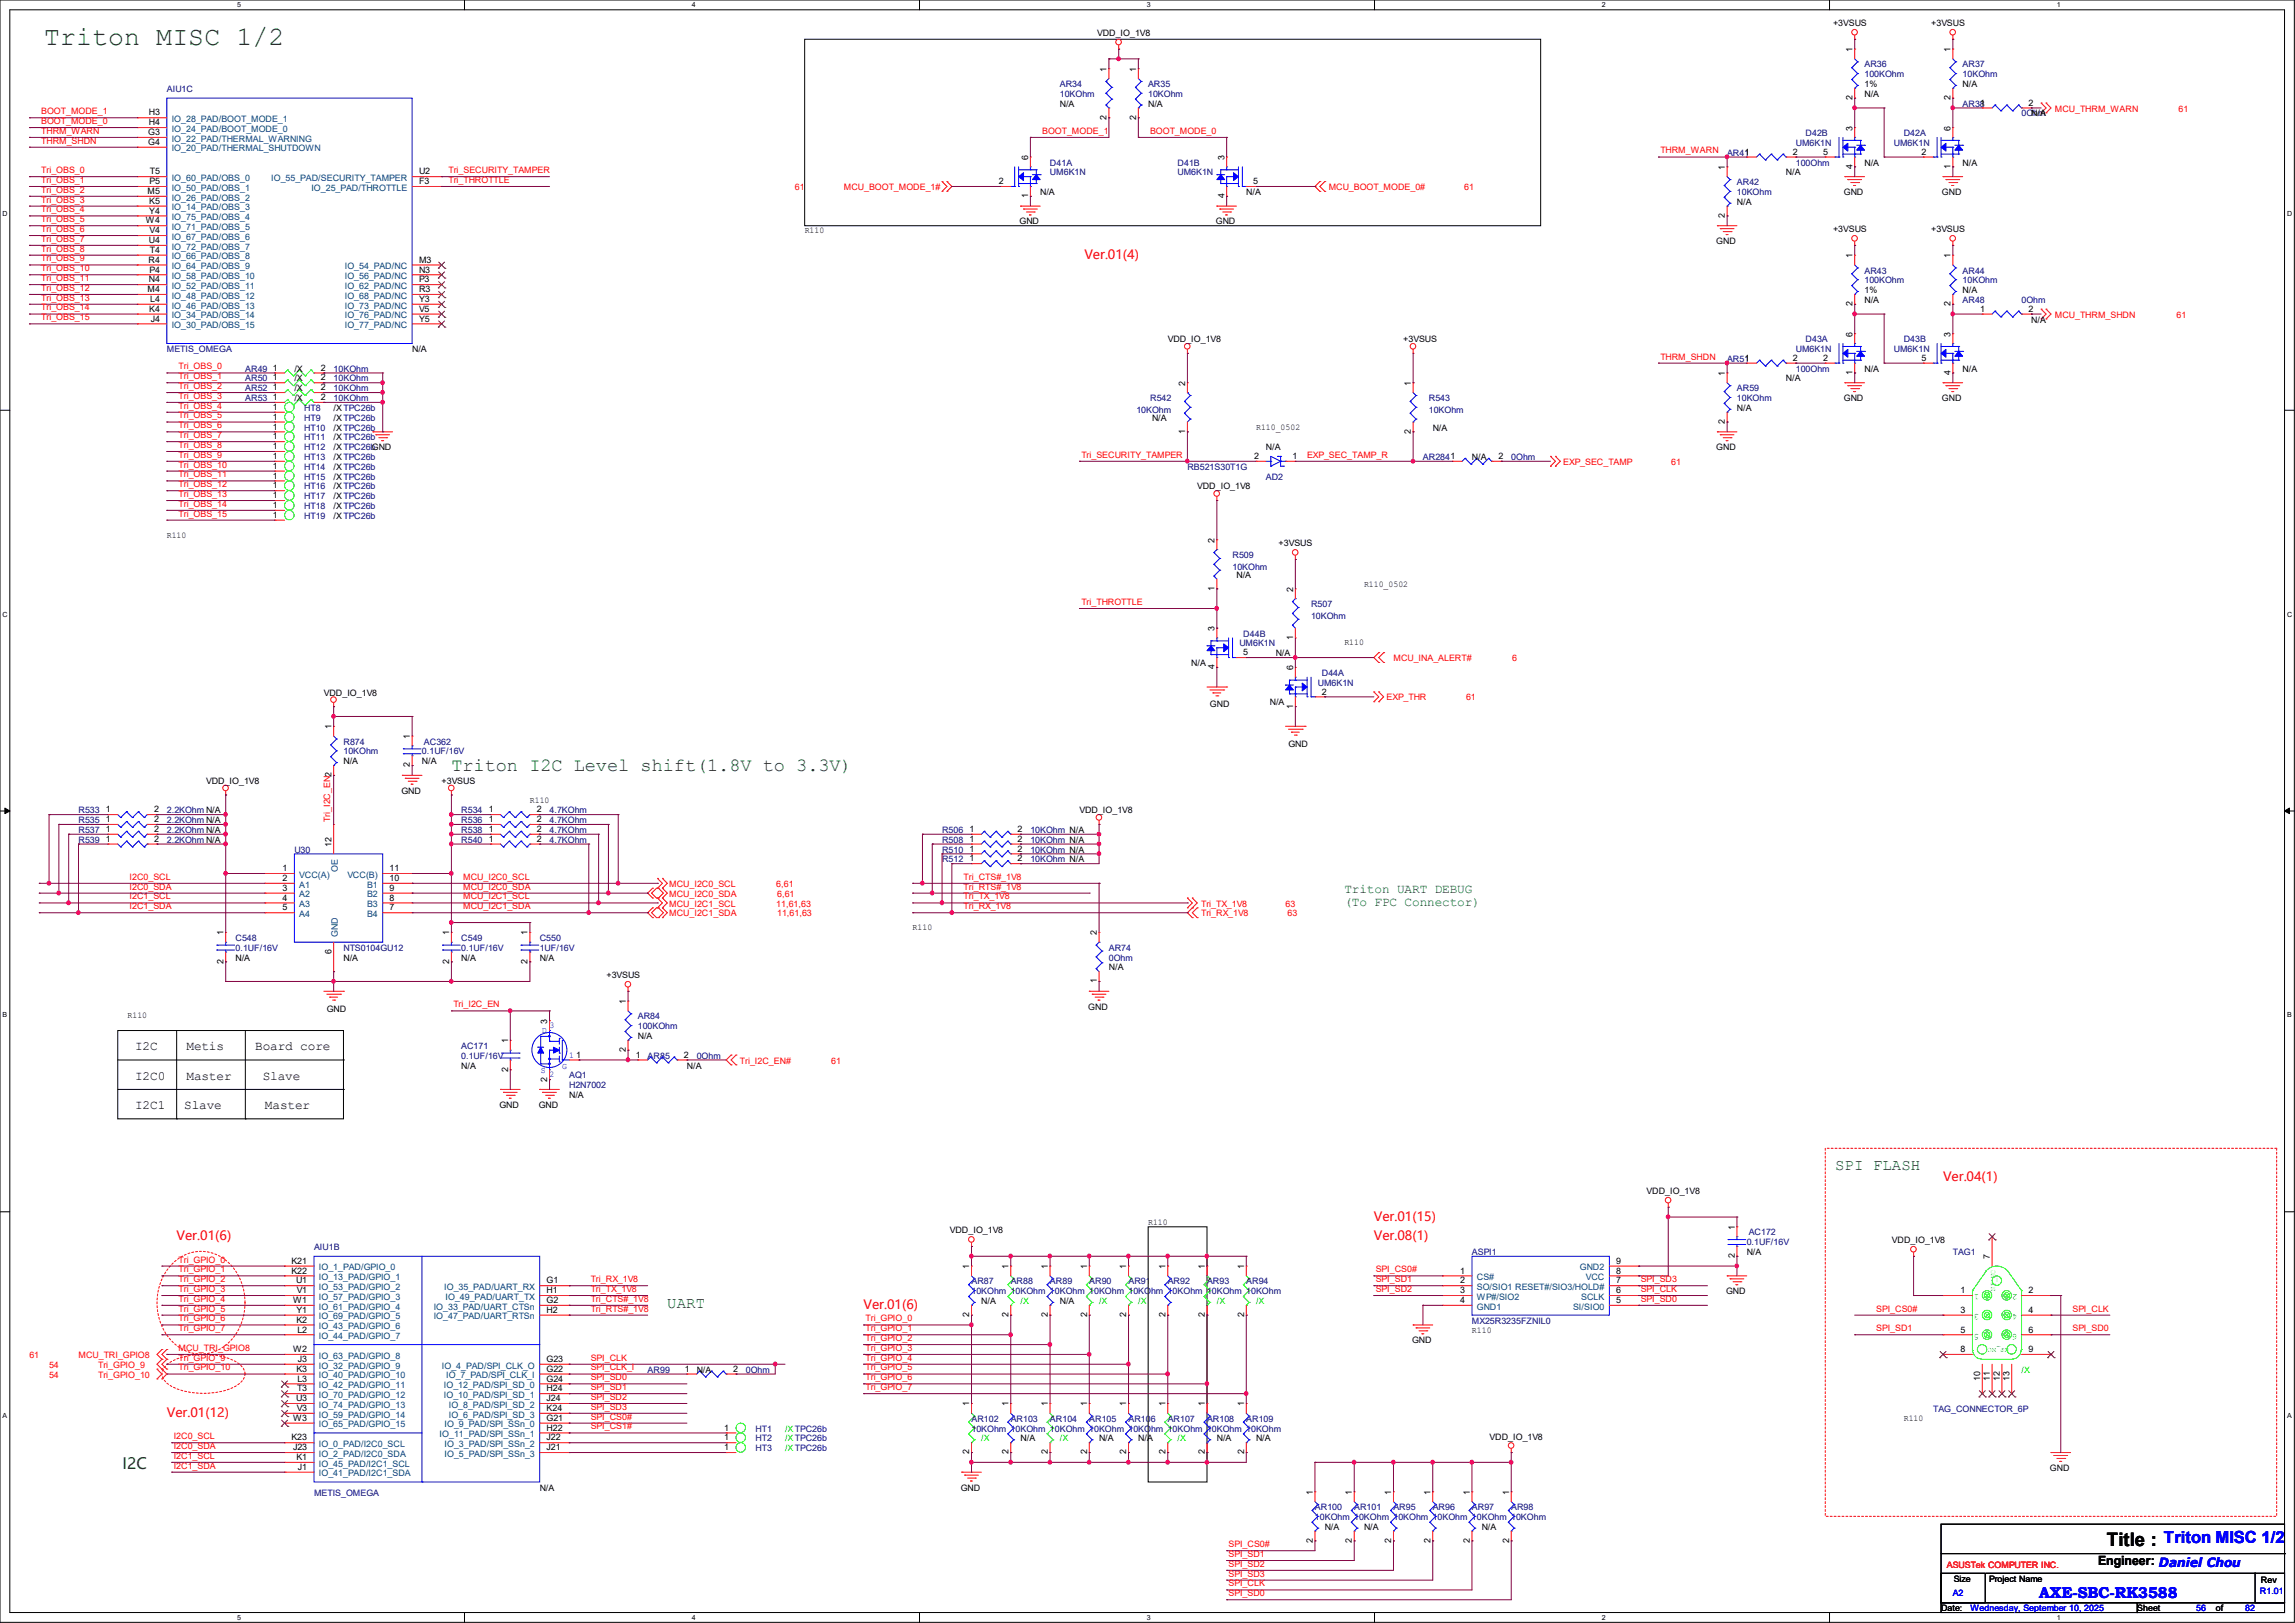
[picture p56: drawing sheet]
<svg xmlns="http://www.w3.org/2000/svg" width="297mm" height="210mm" viewBox="0 0 297 210" stroke-linecap="round" stroke-linejoin="round" font-family="sans-serif">
<defs><g id="words">
<text font-size="3.4" fill="#008000" x="5.7" y="5.9">Triton MISC 1/2</text>
<text font-size="2.4" fill="#008000" x="58.4" y="99.7">Triton I2C Level shift(1.8V to 3.3V)</text>
<text font-size="2.4" x="272.7" y="200.1">Title : Triton MISC 1/2</text>
<g font-size="2" fill="#008000">
<text x="237.5" y="151.4">SPI FLASH</text>
<text x="86.4" y="169.2">UART</text>
<text x="15.9" y="190.1">I2C</text>
</g>
<text font-size="2" fill="#00f" x="263.9" y="206.8">AXE-SBC-RK3588</text>
<g font-size="1.7" fill="#f00">
<text x="140.3" y="33.5">Ver.01(4)</text>
<text x="251.5" y="152.9">Ver.04(1)</text>
<text x="22.9" y="160.5">Ver.01(6)</text>
<text x="177.8" y="160.5">Ver.08(1)</text>
<text x="177.8" y="157.9">Ver.01(15)</text>
<text x="111.8" y="169.4">Ver.01(6)</text>
<text x="21.6" y="183.3">Ver.01(12)</text>
</g>
<g font-size="1.7" fill="#008000">
<text x="174" y="115.6">Triton UART DEBUG</text>
<text x="174" y="117.3">(To FPC Connector)</text>
</g>
<g font-size="1.7">
<text x="17.5" y="135.9">I2C</text>
<text x="24.1" y="135.9">Metis</text>
<text x="33" y="135.9">Board core</text>
<text x="17.5" y="139.7">I2C0</text>
<text x="17.5" y="143.6">I2C1</text>
<text x="23.8" y="143.6">Slave</text>
<text x="24.1" y="139.7">Master</text>
<text x="34" y="139.7">Slave</text>
<text x="34.3" y="143.6">Master</text>
<text x="271.5" y="202.6">Engineer: Daniel Chou</text>
</g>
<g font-size="1.1">
<text x="142" y="4.7">VDD_IO_1V8</text>
<text x="237.2" y="3.4">+3VSUS</text>
<text x="249.9" y="3.4">+3VSUS</text>
<text x="143.2" y="9.3" transform="rotate(-90 143.2 9.3)">1</text>
<text x="147" y="9.3" transform="rotate(-90 147 9.3)">1</text>
<text x="239.7" y="6.7" transform="rotate(-90 239.7 6.7)">1</text>
<text x="241.3" y="11.3">1%</text>
<text x="252.4" y="6.7" transform="rotate(-90 252.4 6.7)">1</text>
<text x="254" y="11.3">N/A</text>
<text x="19.2" y="17.5">G3</text>
<text x="19.3" y="14.9">H3</text>
<text x="19.3" y="16.2">H4</text>
<text x="137.2" y="13.8">N/A</text>
<text x="143.2" y="15.5" transform="rotate(-90 143.2 15.5)">2</text>
<text x="147" y="15.5" transform="rotate(-90 147 15.5)">2</text>
<text x="148.6" y="13.8">N/A</text>
<text x="239.7" y="16.9" transform="rotate(-90 239.7 16.9)">3</text>
<text x="239.7" y="13" transform="rotate(-90 239.7 13)">2</text>
<text x="241.3" y="12.5">N/A</text>
<text x="252.4" y="16.9" transform="rotate(-90 252.4 16.9)">6</text>
<text x="252.4" y="13" transform="rotate(-90 252.4 13)">2</text>
<text x="256.3" y="13.7">1</text>
<text x="262.5" y="13.7">2</text>
<text x="262.9" y="15.1">N/A</text>
<text x="19.2" y="18.8">G4</text>
<text x="19.3" y="23.8">P5</text>
<text x="19.4" y="22.6">T5</text>
<text x="54.2" y="22.6">U2</text>
<text x="54.2" y="23.8">F3</text>
<text x="129.3" y="23.8">2</text>
<text x="133.1" y="20.7" transform="rotate(-90 133.1 20.7)">6</text>
<text x="158.5" y="20.7" transform="rotate(-90 158.5 20.7)">3</text>
<text x="162.2" y="23.8">5</text>
<text x="223.2" y="22" transform="rotate(-90 223.2 22)">1</text>
<text x="225.8" y="20">1</text>
<text x="231.1" y="22.7">N/A</text>
<text x="232" y="20">2</text>
<text x="236" y="20">5</text>
<text x="239.7" y="21.8" transform="rotate(-90 239.7 21.8)">4</text>
<text x="241.3" y="21.4">N/A</text>
<text x="248.7" y="20">2</text>
<text x="252.4" y="21.8" transform="rotate(-90 252.4 21.8)">1</text>
<text x="254" y="21.4">N/A</text>
<text x="18.9" y="28.9">W4</text>
<text x="19.1" y="25.1">M5</text>
<text x="19.3" y="26.4">K5</text>
<text x="19.3" y="27.6">Y4</text>
<text x="131.9" y="29">GND</text>
<text x="133.1" y="25.7" transform="rotate(-90 133.1 25.7)">1</text>
<text x="134.6" y="25.2">N/A</text>
<text x="157.3" y="29">GND</text>
<text x="158.5" y="25.7" transform="rotate(-90 158.5 25.7)">4</text>
<text x="161.3" y="25.2">N/A</text>
<text x="223.2" y="28.2" transform="rotate(-90 223.2 28.2)">2</text>
<text x="224.8" y="26.5">N/A</text>
<text x="238.6" y="25.2">GND</text>
<text x="251.3" y="25.2">GND</text>
<text x="19.2" y="34">R4</text>
<text x="19.3" y="31.5">U4</text>
<text x="19.3" y="30.2">V4</text>
<text x="19.3" y="35.3">P4</text>
<text x="19.4" y="32.7">T4</text>
<text x="54.2" y="34">M3</text>
<text x="54.2" y="35.3">N3</text>
<text x="104.1" y="30.2">R110</text>
<text x="222.1" y="31.6">GND</text>
<text x="237.2" y="30.1">+3VSUS</text>
<text x="239.7" y="33.4" transform="rotate(-90 239.7 33.4)">1</text>
<text x="249.9" y="30.1">+3VSUS</text>
<text x="252.4" y="33.4" transform="rotate(-90 252.4 33.4)">1</text>
<text x="19.1" y="37.8">M4</text>
<text x="19.3" y="36.5">N4</text>
<text x="19.3" y="40.3">K4</text>
<text x="19.4" y="39.1">L4</text>
<text x="19.5" y="41.6">J4</text>
<text x="54.2" y="36.5">P3</text>
<text x="54.2" y="37.8">R3</text>
<text x="54.2" y="39.1">Y3</text>
<text x="54.2" y="40.3">V5</text>
<text x="54.2" y="41.6">Y5</text>
<text x="239.7" y="39.6" transform="rotate(-90 239.7 39.6)">2</text>
<text x="241.3" y="37.9">1%</text>
<text x="241.3" y="39.2">N/A</text>
<text x="252.4" y="39.6" transform="rotate(-90 252.4 39.6)">2</text>
<text x="254" y="37.9">N/A</text>
<text x="256.3" y="40.3">1</text>
<text x="262.5" y="40.3">2</text>
<text x="262.9" y="41.7">N/A</text>
<text x="35.3" y="48">1</text>
<text x="41.5" y="48">2</text>
<text x="53.3" y="45.6">N/A</text>
<text x="151.1" y="44.3">VDD_IO_1V8</text>
<text x="181.6" y="44.3">+3VSUS</text>
<text x="225.8" y="46.7">1</text>
<text x="232" y="46.7">2</text>
<text x="236" y="46.7">2</text>
<text x="239.7" y="43.6" transform="rotate(-90 239.7 43.6)">6</text>
<text x="248.7" y="46.7">5</text>
<text x="252.4" y="43.6" transform="rotate(-90 252.4 43.6)">3</text>
<text x="35.3" y="49.2">1</text>
<text x="35.3" y="50.5">1</text>
<text x="35.3" y="51.8">1</text>
<text x="35.3" y="53">1</text>
<text x="38.1" y="49.4">/X</text>
<text x="38.1" y="50.6">/X</text>
<text x="38.1" y="48.1">/X</text>
<text x="38.1" y="51.9">/X</text>
<text x="41.5" y="49.2">2</text>
<text x="41.5" y="50.5">2</text>
<text x="41.5" y="51.8">2</text>
<text x="43.2" y="53.2">/XTPC26b</text>
<text x="153.4" y="49.9" transform="rotate(-90 153.4 49.9)">2</text>
<text x="182.6" y="49.9" transform="rotate(-90 182.6 49.9)">1</text>
<text x="223.2" y="48.6" transform="rotate(-90 223.2 48.6)">1</text>
<text x="224.8" y="53.2">N/A</text>
<text x="231.1" y="49.4">N/A</text>
<text x="238.6" y="51.9">GND</text>
<text x="239.7" y="48.5" transform="rotate(-90 239.7 48.5)">1</text>
<text x="241.3" y="48.1">N/A</text>
<text x="251.3" y="51.9">GND</text>
<text x="252.4" y="48.5" transform="rotate(-90 252.4 48.5)">4</text>
<text x="254" y="48.1">N/A</text>
<text x="35.3" y="54.3">1</text>
<text x="35.3" y="55.6">1</text>
<text x="35.3" y="56.9">1</text>
<text x="35.3" y="58.1">1</text>
<text x="35.3" y="59.4">1</text>
<text x="43.2" y="54.4">/XTPC26b</text>
<text x="43.2" y="55.7">/XTPC26b</text>
<text x="43.2" y="57">/XTPC26b</text>
<text x="43.2" y="58.3">/XTPC26bGND</text>
<text x="43.2" y="59.5">/XTPC26b</text>
<text x="149.1" y="54.4">N/A</text>
<text x="153.4" y="56.1" transform="rotate(-90 153.4 56.1)">1</text>
<text x="162.3" y="59.4">2</text>
<text x="162.6" y="55.6">R110_0502</text>
<text x="163.8" y="58.3">N/A</text>
<text x="167.3" y="59.4">1</text>
<text x="182.6" y="56.1" transform="rotate(-90 182.6 56.1)">2</text>
<text x="185.4" y="55.7">N/A</text>
<text x="190.5" y="59.5">N/A</text>
<text x="193.9" y="59.4">2</text>
<text x="222.1" y="58.3">GND</text>
<text x="223.2" y="54.9" transform="rotate(-90 223.2 54.9)">2</text>
<text x="35.3" y="61.9">1</text>
<text x="35.3" y="63.2">1</text>
<text x="35.3" y="64.5">1</text>
<text x="35.3" y="65.7">1</text>
<text x="35.3" y="60.7">1</text>
<text x="43.2" y="62.1">/XTPC26b</text>
<text x="43.2" y="63.3">/XTPC26b</text>
<text x="43.2" y="64.6">/XTPC26b</text>
<text x="43.2" y="65.9">/XTPC26b</text>
<text x="43.2" y="60.8">/XTPC26b</text>
<text x="154.9" y="63.3">VDD_IO_1V8</text>
<text x="21.6" y="69.6">R110</text>
<text x="35.3" y="67">1</text>
<text x="43.2" y="67.1">/XTPC26b</text>
<text x="157.2" y="70.2" transform="rotate(-90 157.2 70.2)">2</text>
<text x="165.5" y="70.7">+3VSUS</text>
<text x="157.2" y="76.5" transform="rotate(-90 157.2 76.5)">1</text>
<text x="160" y="74.8">N/A</text>
<text x="167.3" y="76.6" transform="rotate(-90 167.3 76.6)">2</text>
<text x="176.5" y="75.9">R110_0502</text>
<text x="157.2" y="81.7" transform="rotate(-90 157.2 81.7)">3</text>
<text x="167.3" y="82.8" transform="rotate(-90 167.3 82.8)">1</text>
<text x="174" y="83.5">R110</text>
<text x="154.2" y="86.2">N/A</text>
<text x="157.2" y="86.6" transform="rotate(-90 157.2 86.6)">4</text>
<text x="160.9" y="84.8">5</text>
<text x="165.1" y="84.9">N/A</text>
<text x="167.3" y="86.7" transform="rotate(-90 167.3 86.7)">6</text>
<text x="171.1" y="89.9">2</text>
<text x="41.9" y="90">VDD_IO_1V8</text>
<text x="42.9" y="94.4" transform="rotate(-90 42.9 94.4)">1</text>
<text x="53" y="95.6" transform="rotate(-90 53 95.6)">1</text>
<text x="156.6" y="91.5">GND</text>
<text x="164.3" y="91.3">N/A</text>
<text x="167.3" y="91.7" transform="rotate(-90 167.3 91.7)">1</text>
<text x="26.7" y="101.4">VDD_IO_1V8</text>
<text x="44.4" y="98.9">N/A</text>
<text x="53" y="99.3" transform="rotate(-90 53 99.3)">2</text>
<text x="54.6" y="98.9">N/A</text>
<text x="57.1" y="101.4">+3VSUS</text>
<text x="166.7" y="96.6">GND</text>
<text x="13.7" y="105.1">1</text>
<text x="13.7" y="106.4">1</text>
<text x="13.7" y="107.7">1</text>
<text x="19.9" y="105.1">2</text>
<text x="19.9" y="106.4">2</text>
<text x="19.9" y="107.7">2</text>
<text x="51.9" y="102.7">GND</text>
<text x="63.2" y="106.4">1</text>
<text x="63.2" y="107.7">1</text>
<text x="63.2" y="105.1">1</text>
<text x="68.6" y="103.8">R110</text>
<text x="69.5" y="106.4">2</text>
<text x="69.5" y="107.7">2</text>
<text x="69.5" y="105.1">2</text>
<text x="125.5" y="107.7">1</text>
<text x="131.7" y="107.7">2</text>
<text x="139.7" y="105.2">VDD_IO_1V8</text>
<text x="13.7" y="108.9">1</text>
<text x="19.9" y="108.9">2</text>
<text x="36.6" y="112.7">1</text>
<text x="42.9" y="109.6" transform="rotate(-90 42.9 109.6)">12</text>
<text x="50.4" y="112.7">11</text>
<text x="63.2" y="108.9">1</text>
<text x="69.5" y="108.9">2</text>
<text x="125.5" y="111.5">1</text>
<text x="125.5" y="108.9">1</text>
<text x="125.5" y="110.2">1</text>
<text x="131.7" y="111.5">2</text>
<text x="131.7" y="108.9">2</text>
<text x="131.7" y="110.2">2</text>
<text x="36.6" y="114">2</text>
<text x="36.6" y="115.3">3</text>
<text x="36.6" y="116.5">4</text>
<text x="36.6" y="117.8">5</text>
<text x="50.4" y="117.8">7</text>
<text x="50.4" y="116.5">8</text>
<text x="50.4" y="115.3">9</text>
<text x="50.4" y="114">10</text>
<text x="28.9" y="124.7" transform="rotate(-90 28.9 124.7)">2</text>
<text x="28.9" y="121" transform="rotate(-90 28.9 121)">1</text>
<text x="30.5" y="124.3">N/A</text>
<text x="42.9" y="123.4" transform="rotate(-90 42.9 123.4)">6</text>
<text x="44.4" y="124.3">N/A</text>
<text x="58.1" y="124.7" transform="rotate(-90 58.1 124.7)">2</text>
<text x="58.1" y="121" transform="rotate(-90 58.1 121)">1</text>
<text x="59.7" y="124.3">N/A</text>
<text x="68.3" y="124.7" transform="rotate(-90 68.3 124.7)">2</text>
<text x="68.3" y="121" transform="rotate(-90 68.3 121)">1</text>
<text x="69.8" y="124.3">N/A</text>
<text x="118.1" y="120.4">R110</text>
<text x="141.9" y="121" transform="rotate(-90 141.9 121)">2</text>
<text x="143.5" y="125.6">N/A</text>
<text x="16.5" y="131.8">R110</text>
<text x="42.3" y="130.9">GND</text>
<text x="78.5" y="126.6">+3VSUS</text>
<text x="81" y="129.9" transform="rotate(-90 81 129.9)">1</text>
<text x="140.8" y="130.6">GND</text>
<text x="141.9" y="127.3" transform="rotate(-90 141.9 127.3)">1</text>
<text x="65.7" y="135" transform="rotate(-90 65.7 135)">1</text>
<text x="70.8" y="132.5" transform="rotate(-90 70.8 132.5)">3</text>
<text x="74.5" y="136.9">1</text>
<text x="81" y="136.1" transform="rotate(-90 81 136.1)">2</text>
<text x="82.3" y="136.9">1</text>
<text x="82.5" y="134.5">N/A</text>
<text x="88.5" y="136.9">2</text>
<text x="59.7" y="138.3">N/A</text>
<text x="64.6" y="143.3">GND</text>
<text x="65.7" y="138.7" transform="rotate(-90 65.7 138.7)">2</text>
<text x="69.7" y="143.3">GND</text>
<text x="70.8" y="140" transform="rotate(-90 70.8 140)">2</text>
<text x="73.7" y="142.1">N/A</text>
<text x="88.9" y="138.3">N/A</text>
<text x="213.1" y="154.5">VDD_IO_1V8</text>
<text x="122.9" y="159.6">VDD_IO_1V8</text>
<text x="148.6" y="158.5">R110</text>
<text x="224.5" y="159.1" transform="rotate(-90 224.5 159.1)">1</text>
<text x="244.8" y="160.9">VDD_IO_1V8</text>
<text x="37.7" y="163.5">K21</text>
<text x="37.7" y="164.8">K22</text>
<text x="38.3" y="166.1">U1</text>
<text x="38.4" y="167.3">V1</text>
<text x="70.7" y="166.1">G1</text>
<text x="70.7" y="167.3">H1</text>
<text x="125.4" y="164.2" transform="rotate(-90 125.4 164.2)">1</text>
<text x="130.5" y="164.2" transform="rotate(-90 130.5 164.2)">1</text>
<text x="135.6" y="164.2" transform="rotate(-90 135.6 164.2)">1</text>
<text x="140.7" y="164.2" transform="rotate(-90 140.7 164.2)">1</text>
<text x="145.8" y="164.2" transform="rotate(-90 145.8 164.2)">1</text>
<text x="150.8" y="164.2" transform="rotate(-90 150.8 164.2)">1</text>
<text x="155.9" y="164.2" transform="rotate(-90 155.9 164.2)">1</text>
<text x="161" y="164.2" transform="rotate(-90 161 164.2)">1</text>
<text x="189" y="164.8">1</text>
<text x="189" y="166.1">2</text>
<text x="189" y="167.3">3</text>
<text x="209.2" y="167.3">6</text>
<text x="209.2" y="166.1">7</text>
<text x="209.2" y="164.8">8</text>
<text x="209.2" y="163.5">9</text>
<text x="223.4" y="167.5">GND</text>
<text x="224.5" y="162.8" transform="rotate(-90 224.5 162.8)">2</text>
<text x="226.1" y="162.4">N/A</text>
<text x="253.7" y="167.3">1</text>
<text x="257.5" y="162.9" transform="rotate(-90 257.5 162.9)">7</text>
<text x="262.5" y="167.3">2</text>
<text x="37.9" y="168.6">W1</text>
<text x="38.4" y="169.9">Y1</text>
<text x="38.4" y="171.2">K2</text>
<text x="38.5" y="172.4">L2</text>
<text x="70.7" y="168.6">G2</text>
<text x="70.7" y="169.9">H2</text>
<text x="125.4" y="170.4" transform="rotate(-90 125.4 170.4)">2</text>
<text x="127" y="168.7">N/A</text>
<text x="130.5" y="170.4" transform="rotate(-90 130.5 170.4)">2</text>
<text x="135.6" y="170.4" transform="rotate(-90 135.6 170.4)">2</text>
<text x="137.2" y="168.7">N/A</text>
<text x="140.7" y="170.4" transform="rotate(-90 140.7 170.4)">2</text>
<text x="145.8" y="170.4" transform="rotate(-90 145.8 170.4)">2</text>
<text x="150.8" y="170.4" transform="rotate(-90 150.8 170.4)">2</text>
<text x="155.9" y="170.4" transform="rotate(-90 155.9 170.4)">2</text>
<text x="161" y="170.4" transform="rotate(-90 161 170.4)">2</text>
<text x="182.7" y="173.8">GND</text>
<text x="189" y="168.6">4</text>
<text x="190.5" y="172.4">R110</text>
<text x="209.2" y="168.6">5</text>
<text x="253.7" y="169.9">3</text>
<text x="253.7" y="172.4">5</text>
<text x="262.5" y="169.9">4</text>
<text x="262.5" y="172.4">6</text>
<text x="37.9" y="175">W2</text>
<text x="38.4" y="177.5">K3</text>
<text x="38.5" y="178.8">L3</text>
<text x="38.6" y="176.2">J3</text>
<text x="70.7" y="177.5">G22</text>
<text x="70.7" y="176.2">G23</text>
<text x="70.7" y="178.8">G24</text>
<text x="88.6" y="177.5">1</text>
<text x="90.2" y="177.6">N/A</text>
<text x="94.9" y="177.5">2</text>
<text x="253.7" y="175">8</text>
<text x="256.3" y="178.7" transform="rotate(-90 256.3 178.7)">10</text>
<text x="257.5" y="178.7" transform="rotate(-90 257.5 178.7)">11</text>
<text x="258.8" y="178.7" transform="rotate(-90 258.8 178.7)">12</text>
<text x="260.1" y="178.7" transform="rotate(-90 260.1 178.7)">13</text>
<text x="262.5" y="175">9</text>
<text x="37.9" y="183.9">W3</text>
<text x="38.3" y="181.3">U3</text>
<text x="38.4" y="182.6">V3</text>
<text x="38.4" y="180">T3</text>
<text x="70.7" y="180">H24</text>
<text x="70.7" y="181.3">J24</text>
<text x="70.7" y="182.6">K24</text>
<text x="70.7" y="183.9">G21</text>
<text x="70.7" y="185.1">H22</text>
<text x="93.7" y="185.1">1</text>
<text x="125.4" y="182" transform="rotate(-90 125.4 182)">1</text>
<text x="130.5" y="182" transform="rotate(-90 130.5 182)">1</text>
<text x="135.6" y="182" transform="rotate(-90 135.6 182)">1</text>
<text x="140.7" y="182" transform="rotate(-90 140.7 182)">1</text>
<text x="145.8" y="182" transform="rotate(-90 145.8 182)">1</text>
<text x="150.8" y="182" transform="rotate(-90 150.8 182)">1</text>
<text x="155.9" y="182" transform="rotate(-90 155.9 182)">1</text>
<text x="161" y="182" transform="rotate(-90 161 182)">1</text>
<text x="246.4" y="183.9">R110</text>
<text x="37.7" y="186.4">K23</text>
<text x="37.9" y="187.7">J23</text>
<text x="38.4" y="188.9">K1</text>
<text x="38.6" y="190.2">J1</text>
<text x="70.7" y="186.4">J22</text>
<text x="70.7" y="187.7">J21</text>
<text x="93.7" y="186.4">1</text>
<text x="93.7" y="187.7">1</text>
<text x="125.4" y="188.2" transform="rotate(-90 125.4 188.2)">2</text>
<text x="130.5" y="188.2" transform="rotate(-90 130.5 188.2)">2</text>
<text x="132.1" y="186.5">N/A</text>
<text x="135.6" y="188.2" transform="rotate(-90 135.6 188.2)">2</text>
<text x="140.7" y="188.2" transform="rotate(-90 140.7 188.2)">2</text>
<text x="142.2" y="186.5">N/A</text>
<text x="145.8" y="188.2" transform="rotate(-90 145.8 188.2)">2</text>
<text x="147.3" y="186.5">N/A</text>
<text x="150.8" y="188.2" transform="rotate(-90 150.8 188.2)">2</text>
<text x="155.9" y="188.2" transform="rotate(-90 155.9 188.2)">2</text>
<text x="157.5" y="186.5">N/A</text>
<text x="161" y="188.2" transform="rotate(-90 161 188.2)">2</text>
<text x="162.6" y="186.5">N/A</text>
<text x="192.8" y="186.3">VDD_IO_1V8</text>
<text x="265.3" y="190.3">GND</text>
<text x="69.8" y="192.9">N/A</text>
<text x="124.3" y="192.9">GND</text>
<text x="169.9" y="193.4" transform="rotate(-90 169.9 193.4)">1</text>
<text x="171.4" y="198">N/A</text>
<text x="175" y="193.4" transform="rotate(-90 175 193.4)">1</text>
<text x="176.5" y="198">N/A</text>
<text x="180" y="193.4" transform="rotate(-90 180 193.4)">1</text>
<text x="185.1" y="193.4" transform="rotate(-90 185.1 193.4)">1</text>
<text x="190.2" y="193.4" transform="rotate(-90 190.2 193.4)">1</text>
<text x="191.8" y="198">N/A</text>
<text x="195.3" y="193.4" transform="rotate(-90 195.3 193.4)">1</text>
<text x="169.9" y="199.6" transform="rotate(-90 169.9 199.6)">2</text>
<text x="175" y="199.6" transform="rotate(-90 175 199.6)">2</text>
<text x="180" y="199.6" transform="rotate(-90 180 199.6)">2</text>
<text x="185.1" y="199.6" transform="rotate(-90 185.1 199.6)">2</text>
<text x="190.2" y="199.6" transform="rotate(-90 190.2 199.6)">2</text>
<text x="195.3" y="199.6" transform="rotate(-90 195.3 199.6)">2</text>
<text x="251.2" y="208.5">Date:</text>
<text x="252.9" y="204.7">Size</text>
<text x="257.4" y="204.7">Project Name</text>
<text x="276.6" y="208.5">Sheet</text>
<text x="286.8" y="208.5">of</text>
<text x="292.6" y="204.8">Rev</text>
</g>
<g font-size="1.1" fill="#000080">
<text x="21.6" y="11.9">AIU1C</text>
<text x="137.2" y="11.3">AR34</text>
<text x="148.6" y="11.3">AR35</text>
<text x="241.3" y="8.7">AR36</text>
<text x="241.3" y="10">100KOhm</text>
<text x="254" y="8.7">AR37</text>
<text x="254" y="10">10KOhm</text>
<text x="137.2" y="12.5">10KOhm</text>
<text x="148.6" y="12.5">10KOhm</text>
<text x="233.7" y="17.6">D42B</text>
<text x="246.4" y="17.6">D42A</text>
<text x="254" y="13.8">AR38</text>
<text x="261.6" y="15.1">0Ohm</text>
<text x="135.9" y="21.4">D41A</text>
<text x="135.9" y="22.7">UM6K1N</text>
<text x="152.4" y="21.4">D41B</text>
<text x="152.4" y="22.7">UM6K1N</text>
<text x="223.5" y="20.2">AR41</text>
<text x="224.8" y="24">AR42</text>
<text x="232.4" y="18.9">UM6K1N</text>
<text x="232.4" y="21.4">100Ohm</text>
<text x="245.1" y="18.9">UM6K1N</text>
<text x="224.8" y="25.2">10KOhm</text>
<text x="241.3" y="35.4">AR43</text>
<text x="254" y="35.4">AR44</text>
<text x="241.3" y="36.7">100KOhm</text>
<text x="254" y="36.7">10KOhm</text>
<text x="254" y="39.2">AR48</text>
<text x="261.6" y="39.2">0Ohm</text>
<text x="21.6" y="45.6">METIS_OMEGA</text>
<text x="223.5" y="46.8">AR51</text>
<text x="232.4" y="45.6">UM6K1N</text>
<text x="233.7" y="44.3">D43A</text>
<text x="245.1" y="45.6">UM6K1N</text>
<text x="246.4" y="44.3">D43B</text>
<text x="31.7" y="49.4">AR50</text>
<text x="31.7" y="50.6">AR52</text>
<text x="31.7" y="48.1">AR49</text>
<text x="31.7" y="51.9">AR53</text>
<text x="39.4" y="53.2">HT8</text>
<text x="43.2" y="49.4">10KOhm</text>
<text x="43.2" y="50.6">10KOhm</text>
<text x="43.2" y="48.1">10KOhm</text>
<text x="43.2" y="51.9">10KOhm</text>
<text x="147.1" y="53.4">10KOhm</text>
<text x="148.8" y="51.9">R542</text>
<text x="184.9" y="51.9">R543</text>
<text x="184.9" y="53.4">10KOhm</text>
<text x="224.8" y="50.6">AR59</text>
<text x="224.8" y="51.9">10KOhm</text>
<text x="232.4" y="48.1">100Ohm</text>
<text x="39.4" y="54.4">HT9</text>
<text x="39.4" y="55.7">HT10</text>
<text x="39.4" y="57">HT11</text>
<text x="39.4" y="58.3">HT12</text>
<text x="39.4" y="59.5">HT13</text>
<text x="184.1" y="59.5">AR2841</text>
<text x="195.6" y="59.5">0Ohm</text>
<text x="39.4" y="62.1">HT15</text>
<text x="39.4" y="63.3">HT16</text>
<text x="39.4" y="64.6">HT17</text>
<text x="39.4" y="65.9">HT18</text>
<text x="39.4" y="60.8">HT14</text>
<text x="153.7" y="60.8">RB521S30T1G</text>
<text x="163.8" y="62.1">AD2</text>
<text x="39.4" y="67.1">HT19</text>
<text x="159.5" y="72.2">R509</text>
<text x="159.5" y="73.7">10KOhm</text>
<text x="160.4" y="83.7">UM6K1N</text>
<text x="160.9" y="82.4">D44B</text>
<text x="169.7" y="78.6">R507</text>
<text x="169.7" y="80.1">10KOhm</text>
<text x="170.6" y="88.7">UM6K1N</text>
<text x="171.1" y="87.5">D44A</text>
<text x="44.4" y="96.4">R874</text>
<text x="44.4" y="97.6">10KOhm</text>
<text x="54.6" y="97.6">0.1UF/16V</text>
<text x="54.9" y="96.4">AC362</text>
<text x="10.2" y="105.2">R533</text>
<text x="10.2" y="106.5">R535</text>
<text x="10.2" y="107.8">R537</text>
<text x="21.6" y="105.2">2.2KOhm N/A</text>
<text x="21.6" y="106.5">2.2KOhm N/A</text>
<text x="21.6" y="107.8">2.2KOhm N/A</text>
<text x="59.7" y="106.5">R536</text>
<text x="59.7" y="107.8">R538</text>
<text x="59.7" y="105.2">R534</text>
<text x="71.1" y="106.5">4.7KOhm</text>
<text x="71.1" y="107.8">4.7KOhm</text>
<text x="71.1" y="105.2">4.7KOhm</text>
<text x="121.9" y="107.8">R506</text>
<text x="133.3" y="107.8">10KOhm N/A</text>
<text x="10.2" y="109.1">R539</text>
<text x="21.6" y="109.1">2.2KOhm N/A</text>
<text x="38.1" y="110.3">U30</text>
<text x="59.7" y="109.1">R540</text>
<text x="71.1" y="109.1">4.7KOhm</text>
<text x="121.9" y="111.6">R512</text>
<text x="121.9" y="109.1">R508</text>
<text x="121.9" y="110.3">R510</text>
<text x="133.3" y="111.6">10KOhm N/A</text>
<text x="133.3" y="109.1">10KOhm N/A</text>
<text x="133.3" y="110.3">10KOhm N/A</text>
<text x="30.5" y="121.8">C548</text>
<text x="30.5" y="123">0.1UF/16V</text>
<text x="44.4" y="123">NTS0104GU12</text>
<text x="59.7" y="121.8">C549</text>
<text x="59.7" y="123">0.1UF/16V</text>
<text x="69.8" y="121.8">C550</text>
<text x="69.8" y="123">1UF/16V</text>
<text x="143.5" y="123">AR74</text>
<text x="143.5" y="124.3">0Ohm</text>
<text x="82.5" y="131.9">AR84</text>
<text x="59.7" y="135.7">AC171</text>
<text x="59.7" y="137">0.1UF/16V</text>
<text x="82.5" y="133.2">100KOhm</text>
<text x="83.8" y="137">AR85</text>
<text x="90.2" y="137">0Ohm</text>
<text x="73.7" y="139.5">AQ1</text>
<text x="73.7" y="140.8">H2N7002</text>
<text x="40.6" y="161.8">AIU1B</text>
<text x="226.1" y="161.1">0.1UF/16V</text>
<text x="226.3" y="159.9">AC172</text>
<text x="125.7" y="166.2">AR87</text>
<text x="125.7" y="167.5">10KOhm 10KOhm 10KOhm 10KOhm 10KOhm 10KOhm 10KOhm 10KOhm</text>
<text x="130.8" y="166.2">AR88</text>
<text x="135.9" y="166.2">AR89</text>
<text x="141" y="166.2">AR90</text>
<text x="146" y="166.2">AR91</text>
<text x="151.1" y="166.2">AR92</text>
<text x="156.2" y="166.2">AR93</text>
<text x="161.3" y="166.2">AR94</text>
<text x="190.5" y="162.4">ASPI1</text>
<text x="252.7" y="162.4">TAG1</text>
<text x="190.5" y="171.3">MX25R3235FZNIL0</text>
<text x="83.8" y="177.6">AR99</text>
<text x="96.5" y="177.6">0Ohm</text>
<text x="97.8" y="185.3">HT1</text>
<text x="125.7" y="184">AR102</text>
<text x="125.7" y="185.3">10KOhm 10KOhm 10KOhm 10KOhm 10KOhm 10KOhm 10KOhm 10KOhm</text>
<text x="130.8" y="184">AR103</text>
<text x="135.9" y="184">AR104</text>
<text x="141" y="184">AR105</text>
<text x="146" y="184">AR106</text>
<text x="151.1" y="184">AR107</text>
<text x="156.2" y="184">AR108</text>
<text x="161.3" y="184">AR109</text>
<text x="250.2" y="182.7">TAG_CONNECTOR_6P</text>
<text x="97.8" y="186.5">HT2</text>
<text x="97.8" y="187.8">HT3</text>
<text x="40.6" y="193.6">METIS_OMEGA</text>
<text x="170.2" y="195.4">AR100</text>
<text x="170.2" y="196.7">10KOhm 10KOhm 10KOhm 10KOhm 10KOhm 10KOhm</text>
<text x="175.3" y="195.4">AR101</text>
<text x="180.3" y="195.4">AR95</text>
<text x="185.4" y="195.4">AR96</text>
<text x="190.5" y="195.4">AR97</text>
<text x="195.6" y="195.4">AR98</text>
</g>
<g font-size="1.1" fill="#f00">
<text x="5.3" y="14.8">BOOT_MODE_1</text>
<text x="5.3" y="16">BOOT_MODE_0</text>
<text x="5.3" y="17.3">THRM_WARN</text>
<text x="134.9" y="17.3">BOOT_MODE_1</text>
<text x="148.8" y="17.3">BOOT_MODE_0</text>
<text x="265.9" y="14.4">MCU_THRM_WARN</text>
<text x="281.9" y="14.4">61</text>
<text x="5.3" y="22.4">Tri_OBS_0</text>
<text x="5.3" y="23.7">Tri_OBS_1</text>
<text x="5.3" y="18.6">THRM_SHDN</text>
<text x="58" y="22.4">Tri_SECURITY_TAMPER</text>
<text x="58" y="23.7">Tri_THROTTLE</text>
<text x="214.9" y="19.9">THRM_WARN</text>
<text x="5.3" y="24.9">Tri_OBS_2</text>
<text x="5.3" y="26.2">Tri_OBS_3</text>
<text x="5.3" y="27.5">Tri_OBS_4</text>
<text x="5.3" y="28.7">Tri_OBS_5</text>
<text x="102.9" y="24.6">61</text>
<text x="109.2" y="24.6">MCU_BOOT_MODE_1#</text>
<text x="172" y="24.6">MCU_BOOT_MODE_0#</text>
<text x="189.5" y="24.6">61</text>
<text x="5.3" y="30">Tri_OBS_6</text>
<text x="5.3" y="31.3">Tri_OBS_7</text>
<text x="5.3" y="32.6">Tri_OBS_8</text>
<text x="5.3" y="33.8">Tri_OBS_9</text>
<text x="5.3" y="35.1">Tri_OBS_10</text>
<text x="5.3" y="36.4">Tri_OBS_11</text>
<text x="5.3" y="37.6">Tri_OBS_12</text>
<text x="5.3" y="38.9">Tri_OBS_13</text>
<text x="5.3" y="40.2">Tri_OBS_14</text>
<text x="5.3" y="41.4">Tri_OBS_15</text>
<text x="265.9" y="41.1">MCU_THRM_SHDN</text>
<text x="281.7" y="41.1">61</text>
<text x="23.1" y="47.8">Tri_OBS_0</text>
<text x="214.9" y="46.5">THRM_SHDN</text>
<text x="23.1" y="49.1">Tri_OBS_1</text>
<text x="23.1" y="50.3">Tri_OBS_2</text>
<text x="23.1" y="51.6">Tri_OBS_3</text>
<text x="23.1" y="52.9">Tri_OBS_4</text>
<text x="23.1" y="54.1">Tri_OBS_5</text>
<text x="23.1" y="55.4">Tri_OBS_6</text>
<text x="23.1" y="56.7">Tri_OBS_7</text>
<text x="23.1" y="58">Tri_OBS_8</text>
<text x="23.1" y="59.2">Tri_OBS_9</text>
<text x="140" y="59.2">Tri_SECURITY_TAMPER</text>
<text x="169.2" y="59.2">EXP_SEC_TAMP_R</text>
<text x="23.1" y="60.5">Tri_OBS_10</text>
<text x="23.1" y="61.8">Tri_OBS_11</text>
<text x="23.1" y="63">Tri_OBS_12</text>
<text x="23.1" y="64.3">Tri_OBS_13</text>
<text x="23.1" y="65.6">Tri_OBS_14</text>
<text x="202.3" y="60.2">EXP_SEC_TAMP</text>
<text x="216.3" y="60.2">61</text>
<text x="23.1" y="66.8">Tri_OBS_15</text>
<text x="140" y="78.3">Tri_THROTTLE</text>
<text x="180.3" y="85.6">MCU_INA_ALERT#</text>
<text x="195.7" y="85.6">6</text>
<text x="179.4" y="90.6">EXP_THR</text>
<text x="189.7" y="90.6">61</text>
<text x="42.7" y="106.4" transform="rotate(-90 42.7 106.4)">Tri_I2C_EN2</text>
<text x="16.8" y="113.8">I2C0_SCL</text>
<text x="59.9" y="113.8">MCU_I2C0_SCL</text>
<text x="124.7" y="113.8">Tri_CTS#_1V8</text>
<text x="16.8" y="116.4">I2C1_SCL</text>
<text x="16.8" y="117.6">I2C1_SDA</text>
<text x="16.8" y="115.1">I2C0_SDA</text>
<text x="59.9" y="115.1">MCU_I2C0_SDA</text>
<text x="59.9" y="116.4">MCU_I2C1_SCL</text>
<text x="59.9" y="117.6">MCU_I2C1_SDA</text>
<text x="86.6" y="114.8">MCU_I2C0_SCL</text>
<text x="86.6" y="116">MCU_I2C0_SDA</text>
<text x="86.6" y="117.3">MCU_I2C1_SCL</text>
<text x="86.6" y="118.6">MCU_I2C1_SDA</text>
<text x="100.5" y="114.8">6,61</text>
<text x="100.5" y="117.3">11,61,63</text>
<text x="100.6" y="116">6,61</text>
<text x="100.6" y="118.6">11,61,63</text>
<text x="124.7" y="115.1">Tri_RTS#_1V8</text>
<text x="124.7" y="116.4">Tri_TX_1V8</text>
<text x="124.7" y="117.6">Tri_RX_1V8</text>
<text x="155.4" y="117.3">Tri_TX_1V8</text>
<text x="155.4" y="118.6">Tri_RX_1V8</text>
<text x="166.4" y="117.3">63</text>
<text x="166.6" y="118.6">63</text>
<text x="58.7" y="130.3">Tri_I2C_EN</text>
<text x="95.8" y="137.6">Tri_I2C_EN#</text>
<text x="107.6" y="137.6">61</text>
<text x="23.1" y="163.4">Tri_GPIO_0</text>
<text x="23.1" y="164.6">Tri_GPIO_1</text>
<text x="23.1" y="165.9">Tri_GPIO_2</text>
<text x="23.1" y="167.2">Tri_GPIO_3</text>
<text x="76.5" y="165.9">Tri_RX_1V8</text>
<text x="76.5" y="167.2">Tri_TX_1V8</text>
<text x="178" y="164.6">SPI_CS0#</text>
<text x="178" y="165.9">SPI_SD1</text>
<text x="178" y="167.2">SPI_SD2</text>
<text x="212.3" y="165.9">SPI_SD3</text>
<text x="212.3" y="167.2">SPI_CLK</text>
<text x="23.1" y="168.4">Tri_GPIO_4</text>
<text x="23.1" y="169.7">Tri_GPIO_5</text>
<text x="23.1" y="171">Tri_GPIO_6</text>
<text x="23.1" y="172.3">Tri_GPIO_7</text>
<text x="76.5" y="168.4">Tri_CTS#_1V8</text>
<text x="76.5" y="169.7">Tri_RTS#_1V8</text>
<text x="112" y="171">Tri_GPIO_0</text>
<text x="112" y="172.3">Tri_GPIO_1</text>
<text x="112" y="173.5">Tri_GPIO_2</text>
<text x="212.3" y="168.4">SPI_SD0</text>
<text x="242.8" y="169.7">SPI_CS0#</text>
<text x="242.8" y="172.3">SPI_SD1</text>
<text x="268.2" y="169.7">SPI_CLK</text>
<text x="268.2" y="172.3">SPI_SD0</text>
<text x="3.8" y="175.7">61</text>
<text x="6.3" y="177">54</text>
<text x="6.3" y="178.3">54</text>
<text x="10.2" y="175.7">MCU_TRI_GPIO8</text>
<text x="12.7" y="177">Tri_GPIO_9</text>
<text x="12.7" y="178.3">Tri_GPIO_10</text>
<text x="23.1" y="176.1">Tri_GPIO_9</text>
<text x="23.1" y="177.3">Tri_GPIO_10</text>
<text x="23.1" y="174.8">MCU_TRI_GPIO8</text>
<text x="76.5" y="176.1">SPI_CLK</text>
<text x="76.5" y="177.3">SPI_CLK_I</text>
<text x="76.5" y="178.6">SPI_SD0</text>
<text x="76.5" y="179.9">SPI_SD1</text>
<text x="112" y="174.8">Tri_GPIO_3</text>
<text x="112" y="176.1">Tri_GPIO_4</text>
<text x="112" y="177.3">Tri_GPIO_5</text>
<text x="112" y="178.6">Tri_GPIO_6</text>
<text x="112" y="179.9">Tri_GPIO_7</text>
<text x="76.5" y="181.1">SPI_SD2</text>
<text x="76.5" y="182.4">SPI_SD3</text>
<text x="76.5" y="183.7">SPI_CS0#</text>
<text x="76.5" y="185">SPI_CS1#</text>
<text x="22.5" y="188.8">I2C1_SCL</text>
<text x="22.5" y="190">I2C1_SDA</text>
<text x="22.5" y="186.2">I2C0_SCL</text>
<text x="22.5" y="187.5">I2C0_SDA</text>
<text x="159" y="200.2">SPI_CS0#</text>
<text x="159" y="201.5">SPI_SD1</text>
<text x="159" y="202.7">SPI_SD2</text>
<text x="252" y="202.9">ASUSTek COMPUTER INC.</text>
<text x="159" y="204">SPI_SD3</text>
<text x="159" y="205.3">SPI_CLK</text>
<text x="159" y="206.6">SPI_SD0</text>
</g>
<g font-size="1.1" fill="#004080">
<text x="22.2" y="15.8">IO_28_PAD/BOOT_MODE_1</text>
<text x="22.2" y="17.1">IO_24_PAD/BOOT_MODE_0</text>
<text x="22.2" y="18.3">IO_22_PAD/THERMAL_WARNING</text>
<text x="22.2" y="19.6">IO_20_PAD/THERMAL_SHUTDOWN</text>
<text x="22.2" y="23.4">IO_60_PAD/OBS_0</text>
<text x="35.1" y="23.4">IO_55_PAD/SECURITY_TAMPER</text>
<text x="22.2" y="24.7">IO_50_PAD/OBS_1</text>
<text x="22.2" y="26">IO_26_PAD/OBS_2</text>
<text x="22.2" y="27.2">IO_14_PAD/OBS_3</text>
<text x="22.2" y="28.5">IO_75_PAD/OBS_4</text>
<text x="22.2" y="29.8">IO_71_PAD/OBS_5</text>
<text x="40.3" y="24.7">IO_25_PAD/THROTTLE</text>
<text x="22.2" y="31">IO_67_PAD/OBS_6</text>
<text x="22.2" y="32.3">IO_72_PAD/OBS_7</text>
<text x="22.2" y="33.6">IO_66_PAD/OBS_8</text>
<text x="22.2" y="34.8">IO_64_PAD/OBS_9</text>
<text x="44.6" y="34.8">IO_54_PAD/NC</text>
<text x="22.2" y="36.1">IO_58_PAD/OBS_10</text>
<text x="22.2" y="37.4">IO_52_PAD/OBS_11</text>
<text x="22.2" y="38.7">IO_48_PAD/OBS_12</text>
<text x="22.2" y="39.9">IO_46_PAD/OBS_13</text>
<text x="22.2" y="41.2">IO_34_PAD/OBS_14</text>
<text x="44.6" y="36.1">IO_56_PAD/NC</text>
<text x="44.6" y="37.4">IO_62_PAD/NC</text>
<text x="44.6" y="38.7">IO_68_PAD/NC</text>
<text x="44.6" y="39.9">IO_73_PAD/NC</text>
<text x="44.6" y="41.2">IO_76_PAD/NC</text>
<text x="22.2" y="42.5">IO_30_PAD/OBS_15</text>
<text x="44.6" y="42.5">IO_77_PAD/NC</text>
<text x="38.7" y="113.6">VCC(A)</text>
<text x="43.7" y="112.8" transform="rotate(-90 43.7 112.8)">OE</text>
<text x="45" y="113.6">VCC(B)</text>
<text x="38.7" y="114.9">A1</text>
<text x="38.7" y="116.1">A2</text>
<text x="38.7" y="117.4">A3</text>
<text x="38.7" y="118.7">A4</text>
<text x="47.5" y="118.7">B4</text>
<text x="47.5" y="117.4">B3</text>
<text x="47.5" y="116.1">B2</text>
<text x="47.5" y="114.9">B1</text>
<text x="43.7" y="121.3" transform="rotate(-90 43.7 121.3)">GND</text>
<text x="41.3" y="164.4">IO_1_PAD/GPIO_0</text>
<text x="41.3" y="165.7">IO_13_PAD/GPIO_1</text>
<text x="41.3" y="166.9">IO_53_PAD/GPIO_2</text>
<text x="57.5" y="166.9">IO_35_PAD/UART_RX</text>
<text x="191.1" y="165.7">CS#</text>
<text x="191.1" y="166.9">SO/SIO1 RESET#/SIO3/HOLD#</text>
<text x="204.5" y="164.4">GND2</text>
<text x="205.2" y="165.7">VCC</text>
<text x="41.3" y="168.2">IO_57_PAD/GPIO_3</text>
<text x="41.3" y="169.5">IO_61_PAD/GPIO_4</text>
<text x="41.3" y="170.7">IO_69_PAD/GPIO_5</text>
<text x="41.3" y="172">IO_43_PAD/GPIO_6</text>
<text x="41.3" y="173.3">IO_44_PAD/GPIO_7</text>
<text x="56.1" y="169.5">IO_33_PAD/UART_CTSn</text>
<text x="56.1" y="170.7">IO_47_PAD/UART_RTSn</text>
<text x="57.7" y="168.2">IO_49_PAD/UART_TX</text>
<text x="191.1" y="168.2">WP#/SIO2</text>
<text x="191.1" y="169.5">GND1</text>
<text x="203.6" y="169.5">SI/SIO0</text>
<text x="204.6" y="168.2">SCLK</text>
<text x="41.3" y="175.8">IO_63_PAD/GPIO_8</text>
<text x="41.3" y="177.1">IO_32_PAD/GPIO_9</text>
<text x="41.3" y="178.4">IO_40_PAD/GPIO_10</text>
<text x="41.3" y="179.6">IO_42_PAD/GPIO_11</text>
<text x="57.2" y="177.1">IO_4_PAD/SPI_CLK_O</text>
<text x="57.4" y="179.6">IO_12_PAD/SPI_SD_0</text>
<text x="57.7" y="178.4">IO_7_PAD/SPI_CLK_I</text>
<text x="41.3" y="180.9">IO_70_PAD/GPIO_12</text>
<text x="41.3" y="182.2">IO_74_PAD/GPIO_13</text>
<text x="41.3" y="183.4">IO_59_PAD/GPIO_14</text>
<text x="41.3" y="184.7">IO_65_PAD/GPIO_15</text>
<text x="56.9" y="186">IO_11_PAD/SPI_SSn_1</text>
<text x="57.4" y="180.9">IO_10_PAD/SPI_SD_1</text>
<text x="57.5" y="184.7">IO_9_PAD/SPI_SSn_0</text>
<text x="58.1" y="182.2">IO_8_PAD/SPI_SD_2</text>
<text x="58.1" y="183.4">IO_6_PAD/SPI_SD_3</text>
<text x="41.3" y="187.2">IO_0_PAD/I2C0_SCL</text>
<text x="41.3" y="188.5">IO_2_PAD/I2C0_SDA</text>
<text x="41.3" y="189.8">IO_45_PAD/I2C1_SCL</text>
<text x="41.3" y="191.1">IO_41_PAD/I2C1_SDA</text>
<text x="57.5" y="187.2">IO_3_PAD/SPI_SSn_2</text>
<text x="57.5" y="188.5">IO_5_PAD/SPI_SSn_3</text>
</g>
<g font-size="1.1" fill="#00f">
<text x="70.1" y="133.7">D</text>
<text x="71.1" y="133.1">3</text>
<text x="73.7" y="136.9">1</text>
<text x="70" y="138.9">S</text>
<text x="71.1" y="139.4">2</text>
<text x="72.8" y="138.3">G</text>
<text x="252.7" y="206.5">A2</text>
<text x="255" y="208.5">Wednesday, September 10, 2025</text>
<text x="284.2" y="208.5">56</text>
<text x="290.6" y="208.5">82</text>
<text x="292.5" y="206.2">R1.01</text>
</g>
<g font-size="1.1" fill="#0f0">
<text x="256.2" y="167.5" transform="rotate(-180 256.2 167.5)">1</text>
<text x="261.1" y="167.5" transform="rotate(-180 261.1 167.5)">2</text>
<text x="132.1" y="168.7">/X</text>
<text x="142.2" y="168.7">/X</text>
<text x="147.3" y="168.7">/X</text>
<text x="157.5" y="168.7">/X</text>
<text x="162.6" y="168.7">/X</text>
<text x="256.2" y="170" transform="rotate(-180 256.2 170)">3</text>
<text x="256.2" y="172.6" transform="rotate(-180 256.2 172.6)">5</text>
<text x="261.1" y="170" transform="rotate(-180 261.1 170)">4</text>
<text x="261.1" y="172.6" transform="rotate(-180 261.1 172.6)">6</text>
<text x="261.6" y="177.6">/X</text>
<text x="101.6" y="185.3">/XTPC26b</text>
<text x="101.6" y="186.5">/XTPC26b</text>
<text x="101.6" y="187.8">/XTPC26b</text>
<text x="127" y="186.5">/X</text>
<text x="137.2" y="186.5">/X</text>
<text x="152.4" y="186.5">/X</text>
</g>
<g font-size=".9">
<text x="30.7" y=".9">5</text>
<text x="89.5" y=".9">4</text>
<text x="148.4" y=".9">3</text>
<text x="207.3" y=".9">2</text>
<text x="266.2" y=".9">1</text>
<text x=".3" y="28">D</text>
<text x="296" y="28">D</text>
<text x=".3" y="79.8">C</text>
<text x="296" y="79.8">C</text>
<text x=".3" y="131.7">B</text>
<text x="296" y="131.7">B</text>
<text x=".3" y="183.5">A</text>
<text x="296" y="183.5">A</text>
<text x="30.7" y="209.6">5</text>
<text x="89.5" y="209.6">4</text>
<text x="148.4" y="209.6">3</text>
<text x="207.3" y="209.6">2</text>
<text x="266.2" y="209.6">1</text>
</g>
<g font-size=".9" fill="#0f0">
<text x="258.2" y="167" transform="rotate(-90 258.2 167)">NP_NC</text>
<text x="260" y="174.4" transform="rotate(-180 260 174.4)">NP_NC</text>
</g>
</g></defs>
<path d="M0 0h296.9v209.9h-296.9zM1.3 1.3h294.4v207.4h-294.4z" fill="none" stroke="#000" stroke-width=".13"/>
<g fill="#fff">
<path d="M30.7 .1h.5v1h-.5z"/>
<path d="M30.7 208.8h.5v1h-.5z"/>
</g>
<path d="M60.1 0v1.3M60.1 208.7v1.2" fill="none" stroke="#000" stroke-width=".13"/>
<g fill="#fff">
<path d="M89.5 .1h.5v1h-.5z"/>
<path d="M89.5 208.8h.5v1h-.5z"/>
</g>
<path d="M119 0v1.3M119 208.7v1.2" fill="none" stroke="#000" stroke-width=".13"/>
<g fill="#fff">
<path d="M148.4 .1h.5v1h-.5z"/>
<path d="M148.4 208.8h.5v1h-.5z"/>
</g>
<path d="M177.9 0v1.3M177.9 208.7v1.2" fill="none" stroke="#000" stroke-width=".13"/>
<g fill="#fff">
<path d="M207.3 .1h.5v1h-.5z"/>
<path d="M207.3 208.8h.5v1h-.5z"/>
</g>
<path d="M236.8 0v1.3M236.8 208.7v1.2" fill="none" stroke="#000" stroke-width=".13"/>
<g fill="#fff">
<path d="M266.2 .1h.5v1h-.5z"/>
<path d="M266.2 208.8h.5v1h-.5z"/>
<path d="M.3 27.2h.7v1h-.7z"/>
<path d="M296 27.2h.6v1h-.6z"/>
<path d="M.3 79h.7v1h-.7z"/>
<path d="M296 79h.6v1h-.6z"/>
</g>
<path d="M0 53.1h1.3M295.7 53.1h1.2" fill="none" stroke="#000" stroke-width=".13"/>
<g fill="#fff">
<path d="M.3 130.9h.6v1h-.6z"/>
<path d="M296 130.9h.6v1h-.6z"/>
</g>
<path d="M0 104.9h1.3M295.7 104.9h1.2" fill="none" stroke="#000" stroke-width=".13"/>
<path d="M.6 104.6l.7 .3-.7 .4zM295.7 104.9l.6-.3v.7z" fill="#000" stroke="#000" stroke-width=".13"/>
<g fill="#fff">
<path d="M.3 182.7h.6v1h-.6z"/>
<path d="M296 182.7h.5v1h-.5z"/>
</g>
<g fill="none" stroke="#000" stroke-width=".13">
<path d="M104.1 5.1h95.3v24.1h-95.3zM15.2 133.3h29.2v11.5h-29.2zM15.2 137.2h29.2M22.9 133.3v11.5M31.7 133.3v11.5M44.4 137.2h.1M0 156.8h1.3M15.2 141h29.2M22.9 144.8h.1M31.7 144.8h.1M44.4 141h.1M148.6 158.7h7.6v33.1h-7.6z"/>
<path d="M295.7 156.8h1.2M251.2 197.2h44.5v10.2h-44.5zM251.2 203.6h5.7v3.8h-5.7zM251.2 207.4h25.4v1.3h-25.4zM251.2 201h44.5M257 203.6h34.8M276.6 207.4h19.1v1.3h-19.1zM291.8 203.6h3.9v3.8h-3.9zM291.8 203.6h.1M295.7 201h.1"/>
</g>
<path d="M236.2 148.6h58.4v47.6h-58.4zM21.4 176.8a7.1 7.1 0 0 1 4.9-1.5 7.1 7.1 0 0 1 5 1.5 1.35 1.35 0 0 1 0 2 7.1 7.1 0 0 1-5 1.5 7.1 7.1 0 0 1-4.9-1.5 1.35 1.35 0 0 1 0-2zM22.7 163.2a5.2 5.2 0 0 1 7.9 1.4 7.3 7.3 0 0 1-2 9.9 5.2 5.2 0 0 1-7.2-2 7.4 7.4 0 0 1 1.3-9.3z" fill="none" stroke="#f00" stroke-width=".13" stroke-dasharray=".3 .3"/>
<g fill="none" stroke="#f00" stroke-width=".13">
<path d="M17.8 15.2h.1M17.8 16.5h.1M17.8 17.8h.1M17.8 19h.1M17.8 15.2h3.8M17.8 16.5h3.8M17.8 17.8h3.8M17.8 19h3.8M143.5 8.9h.1M143.5 15.2h.1M143.5 8.9v1.3M143.5 14v1.2"/>
<path d="M144.8 6.3h.1M144.8 5.8v.5M147.3 8.9h.1M147.3 15.2h.1M147.3 8.9v1.3M147.3 14v1.2M240 5.1h.1M240 16.5h.1M240 6.3h.1M240 12.7h.1M240 4.6v.5M240 6.3v1.3"/>
<path d="M240 11.4v1.3M240 16.5v1.3M252.7 5.1h.1M252.7 6.3h.1M252.7 12.7h.1M252.7 16.5h.1M252.7 4.6v.5M252.7 6.3v1.3M252.7 11.4v1.3M252.7 16.5v1.3M256.5 14h.1M256.5 14h1.3"/>
<path d="M261.6 14h1.3M262.9 14h.1M264.2 13.3h.1M264.2 14.6h.1M264.2 13.3l.6 .7-.6 .6M264.8 13.3h.1M264.8 14.6h.1M264.8 13.3l.6 .7-.6 .6M17.8 22.9h.1M17.8 24.1h.1M17.8 25.4h.1M17.8 26.7h.1"/>
<path d="M17.8 27.9h.1M17.8 29.2h.1M17.8 30.5h.1M17.8 31.7h.1M17.8 33h.1M17.8 34.3h.1M17.8 35.6h.1M17.8 36.8h.1M17.8 38.1h.1M17.8 39.4h.1M17.8 22.9h3.8M17.8 29.2h3.8"/>
<path d="M17.8 26.7h3.8M17.8 24.1h3.8M17.8 25.4h3.8M17.8 27.9h3.8M17.8 30.5h3.8M17.8 31.7h3.8M17.8 33h3.8M17.8 34.3h3.8M17.8 35.6h3.8M17.8 36.8h3.8M17.8 38.1h3.8M17.8 39.4h3.8"/>
<path d="M53.3 22.9h3.8M53.3 24.1h3.8M53.3 34.3h3.8M53.3 35.6h3.8M53.3 36.8h3.8M53.3 38.1h3.8M53.3 39.4h3.8M57.1 22.9h.1M57.1 24.1h.1M57.1 34.3h.1M57.1 35.6h.1M57.1 36.8h.1"/>
<path d="M57.1 38.1h.1M57.1 39.4h.1M121.9 23.5h.1M121.9 24.8h.1M121.9 23.5l.7 .6-.7 .7M122.6 24.8h.1M122.6 23.5h.1M122.6 23.5l.6 .6-.6 .7M129.5 24.1h.1M129.5 24.1h1.3M132.1 26.7h.1M132.1 26.7h2.5"/>
<path d="M132.5 27.1h.1M132.5 27.1h1.7M132.8 27.4h1.1M133.2 27.8h.1M133.2 27.8h.3M133.3 20.3h.1M133.3 25.4h.1M133.3 20.3v1.3M133.3 24.1v1.3M133.9 27.4h.1M157.5 26.7h.1M157.5 26.7h2.5"/>
<path d="M157.9 27.1h.1M157.9 27.1h1.7M158.2 27.4h1.1M158.6 27.8h.1M158.6 27.8h.3M158.7 20.3h.1M158.7 25.4h.1M158.7 20.3v1.3M158.7 24.1v1.3M159.3 27.4h.1M161.3 24.1h1.3M162.6 24.1h.1"/>
<path d="M170.8 23.5h.1M170.8 24.8h.1M170.8 23.5l-.6 .6 .6 .7M171.4 24.8h.1M171.4 23.5h.1M171.4 23.5l-.6 .6 .6 .7M222.2 29.2h.1M222.2 29.2h2.6M222.6 29.6h.1M222.6 29.6h1.8M223 30h1M223.4 30.4h.1"/>
<path d="M223.4 30.4h.2M223.5 21.6h.1M223.5 27.9h.1M223.5 21.6v1.3M223.5 26.7v1.2M224 30h.1M226.1 20.3h.1M226.1 20.3h1.2M231.1 20.3h1.3M232.4 20.3h.1M236.2 20.3h.1M236.2 20.3h1.3"/>
<path d="M238.8 22.9h.1M238.8 22.9h2.5M239.1 23.2h.1M239.1 23.2h1.8M239.5 23.6h1M239.9 24h.1M239.9 24h.3M240 31.7h.1M240 21.6h.1M240 33h.1M240 39.4h.1M240 20.3v1.3"/>
<path d="M240 31.2v.5M240 33v1.3M240 38.1v1.3M240.5 23.6h.1M248.9 20.3h.1M248.9 20.3h1.3M251.5 22.9h.1M251.5 22.9h2.5M251.8 23.2h.1M251.8 23.2h1.8M252.2 23.6h1M252.6 24h.1"/>
<path d="M252.6 24h.3M252.7 31.7h.1M252.7 33h.1M252.7 39.4h.1M252.7 21.6h.1M252.7 20.3v1.3M252.7 31.2v.5M252.7 33v1.3M252.7 38.1v1.3M253.2 23.6h.1M17.8 40.6h.1M17.8 41.9h.1"/>
<path d="M17.8 40.6h3.8M17.8 41.9h3.8M35.6 49.5h.1M35.6 54.6h.1M35.6 55.9h.1M35.6 50.8h.1M35.6 57.1h.1M35.6 58.4h.1M35.6 48.3h.1M35.6 52.1h.1M35.6 59.7h.1M35.6 53.3h.1"/>
<path d="M35.6 55.9h1.2M35.6 49.5h1.2M35.6 54.6h1.2M35.6 50.8h1.2M35.6 59.7h1.2M35.6 57.1h1.2M35.6 58.4h1.2M35.6 48.3h1.2M35.6 52.1h1.2M35.6 53.3h1.2M40.6 49.5h1.3M40.6 50.8h1.3"/>
<path d="M40.6 48.3h1.3M40.6 52.1h1.3M41.9 49.5h.1M41.9 50.8h.1M41.9 48.3h.1M41.9 52.1h.1M48.3 55.9h.1M48.3 55.9h2.5M48.6 56.3h.1M48.6 56.3h1.8M49 56.6h1M49.4 57h.1"/>
<path d="M49.4 57h.3M50 56.6h.1M53.3 40.6h3.8M53.3 41.9h3.8M57.1 40.6h.1M57.1 41.9h.1M153.7 45.7h.1M153.7 55.9h.1M153.7 49.5h.1M153.7 45.2v.5M153.7 49.5v1.3M153.7 54.6v1.3"/>
<path d="M162.6 59.7h.1M162.6 59.7h1.2M166.4 59.7h1.2M167.6 59.7h.1M182.9 45.7h.1M182.9 49.5h.1M182.9 55.9h.1M182.9 45.2v.5M182.9 49.5v1.3M182.9 54.6v1.3M188 59.7h.1M188 59.7h1.2"/>
<path d="M193 59.7h1.3M194.3 59.7h.1M200.7 59.1h.1M200.7 59.1l.6 .6-.6 .6M201.3 59.1h.1M201.3 59.1l.6 .6-.6 .6M222.2 55.9h.1M222.2 55.9h2.6M222.6 56.3h.1M222.6 56.3h1.8M223 56.6h1M223.4 57h.1"/>
<path d="M223.4 57h.2M223.5 48.3h.1M223.5 54.6h.1M223.5 48.3v1.2M223.5 53.3v1.3M224 56.6h.1M226.1 47h.1M226.1 47h1.2M231.1 47h1.3M232.4 47h.1M236.2 47h.1M236.2 47h1.3"/>
<path d="M238.8 49.5h.1M238.8 49.5h2.5M239.1 49.9h.1M239.1 49.9h1.8M239.5 50.3h1M239.9 50.7h.1M239.9 50.7h.3M240 43.2h.1M240 48.3h.1M240 43.2v1.2M240 47v1.3M240.5 50.3h.1"/>
<path d="M248.9 47h.1M248.9 47h1.3M251.5 49.5h.1M251.5 49.5h2.5M251.8 49.9h.1M251.8 49.9h1.8M252.2 50.3h1M252.6 50.7h.1M252.6 50.7h.3M252.7 43.2h.1M252.7 48.3h.1M252.7 43.2v1.2"/>
<path d="M252.7 47v1.3M253.2 50.3h.1M256.5 40.6h.1M256.5 40.6h1.3M261.6 40.6h1.3M262.9 40.6h.1M264.2 40h.1M264.2 41.3h.1M264.2 40l.6 .6-.6 .7M264.8 40h.1M264.8 41.3h.1M264.8 40l.6 .6-.6 .7"/>
<path d="M35.6 62.2h.1M35.6 63.5h.1M35.6 64.8h.1M35.6 66h.1M35.6 67.3h.1M35.6 61h.1M35.6 62.2h1.2M35.6 63.5h1.2M35.6 64.8h1.2M35.6 66h1.2M35.6 67.3h1.2M35.6 61h1.2"/>
<path d="M157.5 64.8h.1M157.5 76.2h.1M157.5 69.8h.1M157.5 64.3v.5M157.5 69.8v1.3M157.5 74.9v1.3M167.6 72.4h.1M167.6 76.2h.1M167.6 71.9v.5M167.6 76.2v1.3M200.7 60.3h.1M201.3 60.3h.1"/>
<path d="M43.2 91.4h.1M43.2 94h.1M43.2 90.9v.5M43.2 94v1.2M43.2 99.1v1.2M53.3 95.2h.1M53.3 99.1h.1M53.3 95.2v1.3M53.3 97.8v1.3M156.2 88.9h2.5M156.6 89.3h1.8M157 89.7h.1"/>
<path d="M157 89.7h1M157.4 90h.2M157.5 81.3h.1M157.5 86.4h.1M157.5 81.3v1.2M157.5 85.1v1.3M157.6 90h.1M158.4 89.3h.1M158.7 88.9h.1M160 85.1h1.3M161.3 85.1h.1M166.4 94h2.5"/>
<path d="M166.8 94.4h1.7M167.1 94.7h.1M167.1 94.7h1M167.5 95.1h.3M167.6 82.5h.1M167.6 86.4h.1M167.6 91.4h.1M167.6 81.3v1.2M167.6 86.4v1.2M167.6 90.2v1.2M167.8 95.1h.1M168.5 94.4h.1"/>
<path d="M168.9 94h.1M170.2 90.2h1.2M171.4 90.2h.1M177.8 90.8h.1M177.8 89.5h.1M177.8 89.5l.6 .7-.6 .6M178.4 90.8h.1M178.4 89.5h.1M178.4 84.5h.1M178.4 85.7h.1M178.4 89.5l.7 .7-.7 .6M178.4 84.5l-.6 .6 .6 .6"/>
<path d="M179.1 85.7h.1M179.1 84.5h.1M179.1 84.5l-.7 .6 .7 .6M14 105.4h.1M14 106.7h.1M14 107.9h.1M14 109.2h.1M14 106.7h1.2M14 107.9h1.2M14 109.2h1.2M14 105.4h1.2M19 106.7h1.3"/>
<path d="M19 107.9h1.3M19 109.2h1.3M19 105.4h1.3M20.3 105.4h.1M20.3 106.7h.1M20.3 107.9h.1M20.3 109.2h.1M29.2 102.9h.1M29.2 102.4v.5M34.3 113h.1M34.3 114.3h.1M34.3 115.6h.1"/>
<path d="M34.3 116.8h.1M34.3 118.1h.1M34.3 113h3.8M34.3 114.3h3.8M34.3 115.6h3.8M34.3 116.8h3.8M34.3 118.1h3.8M43.2 106.7h.1M43.2 100.3h.1M43.2 106.7v3.8M49.5 113h3.8M49.5 114.3h3.8"/>
<path d="M49.5 115.6h3.8M49.5 116.8h3.8M49.5 118.1h3.8M52.1 100.3h.1M52.1 100.3h2.5M52.5 100.7h.1M52.5 100.7h1.7M52.8 101.1h1M53.2 101.5h.1M53.2 101.5h.3M53.3 118.1h.1M53.3 116.8h.1"/>
<path d="M53.3 115.6h.1M53.3 114.3h.1M53.3 113h.1M53.8 101.1h.1M58.4 102.9h.1M58.4 102.4v.5M63.5 106.7h.1M63.5 109.2h.1M63.5 107.9h.1M63.5 105.4h.1M63.5 106.7h1.3M63.5 107.9h1.3"/>
<path d="M63.5 109.2h1.3M63.5 105.4h1.3M68.6 106.7h1.2M68.6 107.9h1.2M68.6 109.2h1.2M68.6 105.4h1.2M69.8 106.7h.1M69.8 109.2h.1M69.8 107.9h.1M69.8 105.4h.1M84.5 116.2h.1M84.5 114.9h.1"/>
<path d="M84.5 118.7h.1M84.5 117.5h.1M84.5 114.9l-.7 .7 .7 .6M84.5 117.5l-.7 .6 .7 .6M85 114.9h.1M85 116.2h.1M85 117.5h.1M85 118.7h.1M85 114.9l-.7 .7 .7 .6M85 117.5l-.7 .6 .7 .6M85.1 114.9h.1M85.1 113.7h.1"/>
<path d="M85.1 117.5h.1M85.1 116.2h.1M85.1 113.7l.6 .6-.6 .6M85.1 116.2l.6 .6-.6 .7M85.2 114.9h.1M85.2 116.2h.1M85.2 117.5h.1M85.2 118.7h.1M85.2 114.9l.7 .7-.7 .6M85.2 117.5l.7 .6-.7 .6M85.7 114.9h.1M85.7 113.7h.1"/>
<path d="M85.7 116.2h.1M85.7 117.5h.1M85.7 118.7h.1M85.7 113.7l.7 .6-.7 .6M85.7 117.5l.7 .6-.7 .6M85.7 114.9l.7 .7-.7 .6M85.7 116.2l.7 .6-.7 .7M125.7 111.8h.1M125.7 107.9h.1M125.7 109.2h.1M125.7 110.5h.1M125.7 111.8h1.3"/>
<path d="M125.7 107.9h1.3M125.7 109.2h1.3M125.7 110.5h1.3M130.8 111.8h1.3M130.8 107.9h1.3M130.8 109.2h1.3M130.8 110.5h1.3M132.1 111.8h.1M132.1 107.9h.1M132.1 109.2h.1M132.1 110.5h.1M142.2 106.7h.1"/>
<path d="M142.2 106.2v.5M153.7 116.2h.1M153.7 117.5h.1M153.7 116.2l.6 .6-.6 .7M154.3 116.2h.1M154.3 117.5h.1M154.3 118.7h.1M154.3 116.2l.6 .6-1.2 1.3 .6 .6M154.9 118.7h.1M154.9 117.5h.1M154.9 117.5l-.6 .6 .6 .6M29.2 120.6h.1"/>
<path d="M29.2 124.5h.1M29.2 120.6v1.3M29.2 123.2v1.3M41.9 128.3h2.5M42.3 128.7h1.8M42.7 129h.1M42.7 129h1M43.1 129.4h.2M43.2 125.7h.1M43.2 121.9v3.8M43.3 129.4h.1M44.1 128.7h.1"/>
<path d="M44.4 128.3h.1M58.4 120.6h.1M58.4 124.5h.1M58.4 120.6v1.3M58.4 123.2v1.3M66 134.6h.1M66 138.4h.1M66 134.6v1.3M66 137.2v1.2M68.6 120.6h.1M68.6 124.5h.1M68.6 120.6v1.3"/>
<path d="M68.6 123.2v1.3M71.1 132.1h.1M71.1 139.7h.1M71.1 132.1v1.2M71.1 138.4v1.3M73.7 137.2h1.2M74.9 137.2h.1M81.3 128.3h.1M81.3 129.5h.1M81.3 135.9h.1M81.3 127.8v.5M81.3 129.5v1.3"/>
<path d="M81.3 134.6v1.3M82.5 137.2h.1M82.5 137.2h1.3M87.6 137.2h1.3M88.9 137.2h.1M94.6 136.5h.1M94.6 137.8h.1M94.6 136.5l-.6 .7 .6 .6M95.2 137.8h.1M95.2 136.5h.1M95.2 136.5l-.6 .7 .6 .6M141 128.3h.1"/>
<path d="M141 128.3h2.5M141.4 128.7h.1M141.4 128.7h1.7M141.7 129h1M142.1 129.4h.1M142.1 129.4h.3M142.2 127h.1M142.2 120.6h.1M142.2 120.6v1.3M142.2 125.7v1.3M142.7 129h.1M64.8 141h.1"/>
<path d="M64.8 141h2.5M65.2 141.4h.1M65.2 141.4h1.7M65.5 141.7h1M65.9 142.1h.1M65.9 142.1h.3M66.5 141.7h.1M69.8 141h.1M69.8 141h2.6M70.2 141.4h.1M70.2 141.4h1.8M70.6 141.7h1"/>
<path d="M71 142.1h.1M71 142.1h.2M71.6 141.7h.1M215.9 156.2h.1M215.9 155.7v.5M224.8 158.7h.1M224.8 158.7v1.3M20.3 177.2h.1M20.3 178.4h.1M20.3 177.2l.7 .6-.7 .6M21 175.9h.1M21 177.2h.1"/>
<path d="M21 178.4h.1M21 174.6h.1M21 175.9l-.7 .6 1.3 1.3-.6 .6M21 174.6l-.7 .7 .7 .6M21.6 175.9h.1M21.6 177.2h.1M21.6 174.6h.1M21.6 175.9l-.6 .6 .6 .7M21.6 174.6l-.6 .7 .6 .6M36.8 163.8h.1M36.8 165.1h.1M36.8 166.4h.1"/>
<path d="M36.8 167.6h.1M36.8 168.9h.1M36.8 170.2h.1M36.8 171.4h.1M36.8 172.7h.1M36.8 175.3h.1M36.8 176.5h.1M36.8 177.8h.1M36.8 179.1h.1M36.8 171.4h3.8M36.8 165.1h3.8M36.8 177.8h3.8"/>
<path d="M36.8 166.4h3.8M36.8 167.6h3.8M36.8 168.9h3.8M36.8 170.2h3.8M36.8 176.5h3.8M36.8 163.8h3.8M36.8 172.7h3.8M36.8 175.3h3.8M36.8 179.1h3.8M69.8 177.8h3.9M69.8 166.4h3.9M69.8 167.6h3.9"/>
<path d="M69.8 168.9h3.9M69.8 170.2h3.9M69.8 176.5h3.9M69.8 179.1h3.9M73.7 166.4h.1M73.7 167.6h.1M73.7 168.9h.1M73.7 170.2h.1M73.7 177.8h.1M73.7 176.5h.1M73.7 179.1h.1M88.9 177.8h.1"/>
<path d="M88.9 177.8h1.3M94 177.8h1.2M95.2 177.8h.1M125.7 161.3h.1M125.7 163.8h.1M125.7 170.2h.1M125.7 160.8v.5M125.7 163.8v1.3M125.7 168.9v1.3M130.8 163.8h.1M130.8 170.2h.1M130.8 163.8v1.3"/>
<path d="M130.8 168.9v1.3M135.9 163.8h.1M135.9 170.2h.1M135.9 163.8v1.3M135.9 168.9v1.3M141 163.8h.1M141 170.2h.1M141 163.8v1.3M141 168.9v1.3M146 163.8h.1M146 170.2h.1M146 163.8v1.3"/>
<path d="M146 168.9v1.3M151.1 163.8h.1M151.1 170.2h.1M151.1 163.8v1.3M151.1 168.9v1.3M156.2 163.8h.1M156.2 170.2h.1M156.2 163.8v1.3M156.2 168.9v1.3M161.3 163.8h.1M161.3 170.2h.1M161.3 163.8v1.3"/>
<path d="M161.3 168.9v1.3M182.9 171.4h.1M182.9 171.4h2.5M183.3 171.8h.1M183.3 171.8h1.7M183.6 172.2h1.1M184 172.6h.1M184 172.6h.3M184.7 172.2h.1M186.7 165.1h.1M186.7 166.4h.1M186.7 167.6h.1"/>
<path d="M186.7 168.9h.1M186.7 165.1h3.8M186.7 166.4h3.8M186.7 167.6h3.8M186.7 168.9h3.8M208.3 165.1h3.8M208.3 166.4h3.8M208.3 167.6h3.8M208.3 168.9h3.8M208.3 163.8h3.8M212.1 168.9h.1M212.1 167.6h.1"/>
<path d="M212.1 166.4h.1M212.1 165.1h.1M212.1 163.8h.1M223.5 165.1h.1M223.5 165.1h2.6M223.9 165.5h.1M223.9 165.5h1.8M224.3 165.9h1M224.7 166.2h.1M224.7 166.2h.2M224.8 162.6h.1M224.8 161.3v1.3"/>
<path d="M225.3 165.9h.1M247.6 162.6h.1M247.6 162.1v.5M251.5 167.6h.1M251.5 170.2h.1M251.5 172.7h.1M251.5 175.3h.1M251.5 167.6h3.8M251.5 170.2h3.8M251.5 172.7h3.8M251.5 175.3h3.8M256.5 176.5v3.8"/>
<path d="M257.8 160h.1M257.8 160v3.8M257.8 176.5v3.8M259.1 176.5v3.8M260.3 176.5v3.8M261.6 167.6h3.8M261.6 170.2h3.8M261.6 172.7h3.8M261.6 175.3h3.8M265.4 167.6h.1M265.4 170.2h.1M265.4 172.7h.1"/>
<path d="M265.4 175.3h.1M36.8 180.3h.1M36.8 181.6h.1M36.8 182.9h.1M36.8 184.1h.1M36.8 186.7h.1M36.8 188h.1M36.8 189.2h.1M36.8 190.5h.1M36.8 190.5h3.8M36.8 188h3.8M36.8 186.7h3.8"/>
<path d="M36.8 180.3h3.8M36.8 181.6h3.8M36.8 182.9h3.8M36.8 184.1h3.8M36.8 189.2h3.8M69.8 188h3.9M69.8 185.4h3.9M69.8 186.7h3.9M69.8 180.3h3.9M69.8 181.6h3.9M69.8 182.9h3.9M69.8 184.1h3.9"/>
<path d="M73.7 180.3h.1M73.7 181.6h.1M73.7 182.9h.1M73.7 184.1h.1M73.7 185.4h.1M73.7 186.7h.1M73.7 188h.1M94 185.4h.1M94 186.7h.1M94 188h.1M94 188h1.2M94 185.4h1.2"/>
<path d="M94 186.7h1.2M124.5 190.5h.1M124.5 190.5h2.5M124.8 190.9h.1M124.8 190.9h1.8M125.2 191.3h1M125.6 191.6h.1M125.6 191.6h.3M125.7 181.6h.1M125.7 188h.1M125.7 181.6v1.3M125.7 186.7v1.3"/>
<path d="M126.2 191.3h.1M130.8 181.6h.1M130.8 188h.1M130.8 181.6v1.3M130.8 186.7v1.3M135.9 181.6h.1M135.9 188h.1M135.9 181.6v1.3M135.9 186.7v1.3M141 181.6h.1M141 188h.1M141 181.6v1.3"/>
<path d="M141 186.7v1.3M146 181.6h.1M146 188h.1M146 181.6v1.3M146 186.7v1.3M151.1 181.6h.1M151.1 188h.1M151.1 181.6v1.3M151.1 186.7v1.3M156.2 181.6h.1M156.2 188h.1M156.2 181.6v1.3"/>
<path d="M156.2 186.7v1.3M161.3 181.6h.1M161.3 188h.1M161.3 181.6v1.3M161.3 186.7v1.3M170.2 193h.1M170.2 199.4h.1M170.2 193v1.3M170.2 198.1v1.3M175.3 193h.1M175.3 199.4h.1M175.3 193v1.3"/>
<path d="M175.3 198.1v1.3M180.3 193h.1M180.3 199.4h.1M180.3 193v1.3M180.3 198.1v1.3M185.4 193h.1M185.4 199.4h.1M185.4 193v1.3M185.4 198.1v1.3M190.5 193h.1M190.5 199.4h.1M190.5 193v1.3"/>
<path d="M190.5 198.1v1.3M195.6 188h.1M195.6 193h.1M195.6 199.4h.1M195.6 187.5v.5M195.6 193v1.3M195.6 198.1v1.3M256.5 180.3h.1M257.8 180.3h.1M259.1 180.3h.1M260.3 180.3h.1M265.4 188h.1"/>
<path d="M265.4 188h2.6M265.8 188.3h.1M265.8 188.3h1.8M266.2 188.7h1M266.6 189.1h.1M266.6 189.1h.2M267.2 188.7h.1"/>
<circle cx="144.8" cy="5.4" r=".36"/>
<circle cx="240" cy="4.2" r=".36"/>
<circle cx="252.7" cy="4.2" r=".36"/>
<circle cx="240" cy="30.8" r=".36"/>
<circle cx="252.7" cy="30.8" r=".36"/>
<circle cx="153.6" cy="44.8" r=".36"/>
<circle cx="182.9" cy="44.8" r=".36"/>
<circle cx="157.5" cy="63.9" r=".36"/>
<circle cx="167.6" cy="71.5" r=".36"/>
<circle cx="43.2" cy="90.5" r=".36"/>
<circle cx="29.2" cy="102" r=".36"/>
<circle cx="58.4" cy="102" r=".36"/>
<circle cx="142.2" cy="105.8" r=".36"/>
<circle cx="81.3" cy="127.4" r=".36"/>
<circle cx="215.9" cy="155.3" r=".36"/>
<circle cx="125.7" cy="160.4" r=".36"/>
<circle cx="247.6" cy="161.6" r=".36"/>
<circle cx="195.6" cy="187" r=".36"/>
</g>
<g fill="none" stroke="#00f" stroke-width=".13">
<path d="M21.6 12.7h31.7v31.7h-31.7zM143.1 13.6h.1M143.1 10.5h.1M143.1 12.1h.1M143.1 13.6l.4 .4M143.1 12.1l.8 .7M143.1 10.5l.8 .8M143.5 14h.1M143.5 10.2l-.4 .3M143.9 12.8h.1M143.9 11.3h.1M143.9 12.8l-.8 .8"/>
<path d="M143.9 11.3l-.8 .8M146.9 12.8h.1M146.9 11.3h.1M146.9 12.8l.8 .8M146.9 11.3l.8 .8M147.3 14h.1M147.3 10.2l.4 .3M147.7 13.6h.1M147.7 10.5h.1M147.7 12.1h.1M147.7 13.6l-.4 .4M147.7 12.1l-.8 .7"/>
<path d="M147.7 10.5l-.8 .8M227.7 19.9h.1M227.7 19.9l.8 .8M227.7 19.9l-.4 .4M229.2 19.9h.1M229.2 19.9l.8 .8M229.2 19.9l-.7 .8M230.8 19.9h.1M230.8 19.9l.3 .4M230.8 19.9l-.8 .8M238 17.8v2.5M238.5 17.8v2.5"/>
<path d="M238.5 18.2h2.3M238.5 19.9h2.3M239.1 19h.9M239.6 10.3h.1M239.6 8.8h.1M239.6 10.3l.8 .7M239.6 8.8l.8 .7M240 18.2h.1M240 19.9h.1M240 19h.1M240 17.8h.1M240 11.4h.1"/>
<path d="M240 17.8v.4M240 19v1.3M240 7.6l.4 .4M240.3 18.8h1M240.4 11h.1M240.4 8h.1M240.4 9.5h.1M240.4 11l-.4 .4M240.4 9.5l-.8 .8M240.4 8l-.8 .8M240.8 19.9h.1M240.8 19.4h.1"/>
<path d="M240.8 18.2h.1M240.8 18.8h.1M240.8 18.2v.6M240.8 19.4v.5M241.3 18.8h.1M250.7 17.8v2.5M251.2 18.2h2.3M251.2 19.9h2.3M251.2 17.8v2.5M251.8 19h.9M252.3 10.3h.1M252.3 8.8h.1"/>
<path d="M252.3 10.3l.8 .7M252.3 8.8l.8 .7M252.7 11.4h.1M252.7 18.2h.1M252.7 19.9h.1M252.7 19h.1M252.7 17.8h.1M252.7 7.6l.4 .4M252.7 17.8v.4M252.7 19v1.3M253 18.8h1M253.1 11h.1"/>
<path d="M253.1 8h.1M253.1 9.5h.1M253.1 11l-.4 .4M253.1 9.5l-.8 .8M253.1 8l-.8 .8M253.5 19.9h.1M253.5 19.4h.1M253.5 18.2h.1M253.5 18.8h.1M253.5 18.2v.6M253.5 19.4v.5M254 18.8h.1"/>
<path d="M258.2 13.6h.1M258.2 13.6l.8 .8M258.2 13.6l-.4 .4M259 14.4h.1M259.7 13.6h.1M259.7 13.6l.8 .8M259.7 13.6l-.7 .8M260.5 14.4h.1M261.2 13.6h.1M261.2 13.6l.4 .4M261.2 13.6l-.7 .8M261.6 14h.1"/>
<path d="M130.8 24.1h.1M130.8 24.1h.5M131.3 24.1h.1M131.3 21.6v2.5M131.8 24.1h.1M131.8 21.6v2.5M131.8 22h2.3M131.8 23.7h2.3M132.5 22.9h.8M133.3 22h.1M133.3 23.7h.1M133.3 22.9h.1"/>
<path d="M133.3 24.1h.1M133.3 21.6h.1M133.3 21.6v.4M133.3 22.9v1.2M133.6 22.6h1M134.1 23.7h.1M134.1 23.2h.1M134.1 22h.1M134.1 22.6h.1M134.1 22v.6M134.1 23.2v.5M134.6 22.6h.1"/>
<path d="M157.5 22.6h.1M157.5 22.6h1M158 23.7h.1M158 23.2h.1M158 22h.1M158 22.6h.1M158 22h2.3M158 23.7h2.3M158 22v.6M158 23.2v.5M158.7 22h.1M158.7 23.7h.1"/>
<path d="M158.7 22.9h.1M158.7 24.1h.1M158.7 21.6h.1M158.7 22.9h.9M158.7 21.6v.4M158.7 22.9v1.2M160.3 24.1h.1M160.3 21.6v2.5M160.8 24.1h.1M160.8 24.1h.5M160.8 21.6v2.5M161.3 24.1h.1"/>
<path d="M223.1 25.5h.1M223.1 24h.1M223.1 25.5l.8 .8M223.1 24l.8 .8M223.5 26.7h.1M223.5 22.9l.4 .3M223.9 26.3h.1M223.9 23.2h.1M223.9 24.8h.1M223.9 26.3l-.4 .4M223.9 24.8l-.8 .7M223.9 23.2l-.8 .8"/>
<path d="M228.5 20.7h.1M230 20.7h.1M231.1 20.3h.1M237.5 20.3h.1M237.5 20.3h.5M238 20.3h.1M238.5 20.3h.1M239.6 37h.1M239.6 35.4h.1M239.6 37l.8 .7M239.6 35.4l.8 .8M240 20.3h.1"/>
<path d="M240 38.1h.1M240 34.3l.4 .4M240.4 37.7h.1M240.4 34.7h.1M240.4 36.2h.1M240.4 37.7l-.4 .4M240.4 36.2l-.8 .8M240.4 34.7l-.8 .7M250.2 20.3h.1M250.2 20.3h.5M250.7 20.3h.1M251.2 20.3h.1"/>
<path d="M252.3 37h.1M252.3 35.4h.1M252.3 37l.8 .7M252.3 35.4l.8 .8M252.7 38.1h.1M252.7 20.3h.1M252.7 34.3l.4 .4M253.1 37.7h.1M253.1 34.7h.1M253.1 36.2h.1M253.1 37.7l-.4 .4M253.1 36.2l-.8 .8"/>
<path d="M253.1 34.7l-.8 .7M153.3 51.9h.1M153.3 53.5h.1M153.3 51.9l.8 .8M153.3 53.5l.8 .7M153.7 50.8h.1M153.7 50.8l.4 .4M154.1 51.2h.1M154.1 54.2h.1M154.1 52.7h.1M154.1 51.2l-.8 .7M154.1 54.2l-.4 .4"/>
<path d="M154.1 52.7l-.8 .8M163.8 59.7h.7M164.5 59.7h.1M165.4 59.1h.1M165.4 59.1h.3M165.7 59.1h.1M165.7 59.7h.1M165.7 59.1v1.2h.4M165.7 59.7h.7M165.7 59.7l-1.2 .6M165.7 59.7l-1.2-.6v1.2M166.4 59.7h.1"/>
<path d="M182.5 53.5h.1M182.5 51.9h.1M182.5 53.5l.8 .7M182.5 51.9l.8 .8M182.9 54.6h.1M182.9 50.8l.4 .4M183.3 54.2h.1M183.3 51.2h.1M183.3 52.7h.1M183.3 54.2l-.4 .4M183.3 52.7l-.8 .8M183.3 51.2l-.8 .7"/>
<path d="M189.6 59.3h.1M189.6 59.3l.8 .8M189.6 59.3l-.4 .4M191.1 59.3h.1M191.1 59.3l.8 .8M191.1 59.3l-.7 .8M192.7 59.3h.1M192.7 59.3l.3 .4M192.7 59.3l-.8 .8M193 59.7h.1M223.1 52.2h.1M223.1 50.7h.1"/>
<path d="M223.1 52.2l.8 .8M223.1 50.7l.8 .7M223.5 53.3h.1M223.5 49.5l.4 .4M223.9 53h.1M223.9 49.9h.1M223.9 51.4h.1M223.9 53l-.4 .3M223.9 51.4l-.8 .8M223.9 49.9l-.8 .8M227.7 46.6h.1M227.7 46.6l.8 .8"/>
<path d="M227.7 46.6l-.4 .4M228.5 47.4h.1M229.2 46.6h.1M229.2 46.6l.8 .8M229.2 46.6l-.7 .8M230 47.4h.1M230.8 46.6h.1M230.8 46.6l.3 .4M230.8 46.6l-.8 .8M231.1 47h.1M237.5 47h.1M237.5 47h.5"/>
<path d="M238 47h.1M238 44.4v2.6M238.5 47h.1M238.5 44.4v2.6M238.5 44.8h2.3M238.5 46.6h2.3M239.1 45.7h.9M240 44.8h.1M240 46.6h.1M240 45.7h.1M240 47h.1M240 44.4h.1"/>
<path d="M240 44.4v.4M240 45.7v1.3M240.3 45.5h1M240.8 46.6h.1M240.8 46.1h.1M240.8 44.8h.1M240.8 45.5h.1M240.8 44.8v.7M240.8 46.1v.5M241.3 45.5h.1M250.2 47h.1M250.2 47h.5"/>
<path d="M250.7 47h.1M250.7 44.4v2.6M251.2 47h.1M251.2 44.4v2.6M251.2 44.8h2.3M251.2 46.6h2.3M251.8 45.7h.9M252.7 44.8h.1M252.7 46.6h.1M252.7 45.7h.1M252.7 47h.1M252.7 44.4h.1"/>
<path d="M252.7 44.4v.4M252.7 45.7v1.3M253 45.5h1M253.5 46.6h.1M253.5 46.1h.1M253.5 44.8h.1M253.5 45.5h.1M253.5 44.8v.7M253.5 46.1v.5M254 45.5h.1M258.2 40.3h.1M258.2 40.3l.8 .7"/>
<path d="M258.2 40.3l-.4 .3M259 41h.1M259.7 40.3h.1M259.7 40.3l.8 .7M259.7 40.3l-.7 .7M260.5 41h.1M261.2 40.3h.1M261.2 40.3l.4 .3M261.2 40.3l-.7 .7M261.6 40.6h.1M157.1 71.5h.1M157.1 74.5h.1"/>
<path d="M157.1 73h.1M157.1 71.5l.8 .8M157.1 74.5l.4 .4M157.1 73l.8 .8M157.5 71.1h.1M157.5 71.1l-.4 .4M157.9 72.3h.1M157.9 73.8h.1M157.9 72.3l-.8 .7M157.9 73.8l-.8 .7M164.5 60.3h.1M166.1 60.3h.1"/>
<path d="M167.3 77.9h.1M167.3 79.4h.1M167.3 77.9l.7 .7M167.3 79.4l.7 .7M167.6 77.5h.1M167.6 77.5l-.3 .4M168 78.6h.1M168 78.6l-.7 .8M190.4 60.1h.1M191.9 60.1h.1M42.8 97.9h.1M42.8 96.4h.1"/>
<path d="M42.8 97.9l.8 .8M42.8 96.4l.8 .8M43.2 99.1h.1M43.2 95.2l.4 .4M43.6 98.7h.1M43.6 95.6h.1M43.6 97.2h.1M43.6 98.7l-.4 .4M43.6 97.2l-.8 .7M43.6 95.6l-.8 .8M52.2 96.9h.1M52.2 97.5h.1"/>
<path d="M52.2 96.9h2.3M52.2 97.5h2.3M53.3 96.5h.1M53.3 97.8h.1M53.3 96.5v.4M53.3 97.5v.3M156.2 83.6h.1M156.2 83.6h1M156.7 84.7h.1M156.7 84.2h.1M156.7 82.9h.1M156.7 83.6h.1"/>
<path d="M156.7 82.9h2.3M156.7 84.7h2.3M156.7 82.9v.7M156.7 84.2v.5M157.5 82.9h.1M157.5 84.7h.1M157.5 83.8h.1M157.5 85.1h.1M157.5 82.5h.1M157.5 83.8h.9M157.5 82.5v.4M157.5 83.8v1.3"/>
<path d="M159 85.1h.1M159 82.5v2.6M159.5 85.1h.1M159.5 82.5v2.6M159.5 85.1h.5M160 85.1h.1M166.4 88.6h.1M166.4 88.6h1M166.9 89.8h.1M166.9 89.3h.1M166.9 88h.1M166.9 88.6h.1"/>
<path d="M166.9 88h2.3M166.9 89.8h2.3M166.9 88v.6M166.9 89.3v.5M167.3 80.9h.1M167.3 80.9l.3 .4M167.6 88h.1M167.6 89.8h.1M167.6 88.9h.1M167.6 90.2h.1M167.6 87.6h.1M167.6 88.9h.9"/>
<path d="M167.6 87.6v.4M167.6 88.9v1.3M168 80.1h.1M168 80.1l-.7 .8M169.2 90.2h.1M169.2 87.6v2.6M169.7 90.2h.1M169.7 87.6v2.6M169.7 90.2h.5M170.2 90.2h.1M15.2 105.4l.4 .4M15.2 106.7l.4 .4"/>
<path d="M15.2 107.9l.4 .4M15.2 109.2l.4 .4M15.6 105.8h.1M15.6 107.1h.1M15.6 108.3h.1M15.6 109.6h.1M16.4 105h.1M16.4 106.3h.1M16.4 107.6h.1M16.4 108.8h.1M16.4 105l-.8 .8M16.4 105l.7 .8"/>
<path d="M16.4 106.3l-.8 .8M16.4 106.3l.7 .8M16.4 107.6l-.8 .7M16.4 107.6l.7 .7M16.4 108.8l-.8 .8M16.4 108.8l.7 .8M17.1 105.8h.1M17.1 107.1h.1M17.1 108.3h.1M17.1 109.6h.1M17.9 105h.1M17.9 106.3h.1"/>
<path d="M17.9 107.6h.1M17.9 108.8h.1M17.9 105l-.8 .8M17.9 105l.8 .8M17.9 106.3l-.8 .8M17.9 106.3l.8 .8M17.9 107.6l-.8 .7M17.9 107.6l.8 .7M17.9 108.8l-.8 .8M17.9 108.8l.8 .8M18.7 105.8h.1M18.7 107.1h.1"/>
<path d="M18.7 108.3h.1M18.7 109.6h.1M19 105.4h.1M19 106.7h.1M19 107.9h.1M19 109.2h.1M19 105.4l-.3 .4M19 106.7l-.3 .4M19 107.9l-.3 .4M19 109.2l-.3 .4M38.1 110.5h11.4v11.4h-11.4zM64.8 106.7l.4 .4"/>
<path d="M64.8 109.2l.4 .4M64.8 107.9l.4 .4M64.8 105.4l.4 .4M65.2 107.1h.1M65.2 109.6h.1M65.2 108.3h.1M65.2 105.8h.1M65.9 106.3h.1M65.9 108.8h.1M65.9 107.6h.1M65.9 105h.1M65.9 106.3l-.7 .8"/>
<path d="M65.9 106.3l.8 .8M65.9 108.8l-.7 .8M65.9 108.8l.8 .8M65.9 107.6l-.7 .7M65.9 107.6l.8 .7M65.9 105l-.7 .8M65.9 105l.8 .8M66.7 107.1h.1M66.7 109.6h.1M66.7 108.3h.1M66.7 105.8h.1M67.4 106.3h.1"/>
<path d="M67.4 108.8h.1M67.4 107.6h.1M67.4 105h.1M67.4 106.3l-.7 .8M67.4 106.3l.8 .8M67.4 108.8l-.7 .8M67.4 108.8l.8 .8M67.4 107.6l-.7 .7M67.4 107.6l.8 .7M67.4 105l-.7 .8M67.4 105l.8 .8M68.2 107.1h.1"/>
<path d="M68.2 109.6h.1M68.2 108.3h.1M68.2 105.8h.1M68.6 106.7h.1M68.6 109.2h.1M68.6 107.9h.1M68.6 105.4h.1M68.6 106.7l-.4 .4M68.6 109.2l-.4 .4M68.6 107.9l-.4 .4M68.6 105.4l-.4 .4M127.4 111.4h.1"/>
<path d="M127.4 107.6h.1M127.4 108.8h.1M127.4 110.1h.1M127.4 111.4l.7 .7M127.4 111.4l-.4 .4M127.4 107.6l.7 .7M127.4 107.6l-.4 .3M127.4 108.8l.7 .8M127.4 108.8l-.4 .4M127.4 110.1l.7 .8M127.4 110.1l-.4 .4M128.1 112.1h.1"/>
<path d="M128.1 108.3h.1M128.1 109.6h.1M128.1 110.9h.1M128.9 111.4h.1M128.9 107.6h.1M128.9 108.8h.1M128.9 110.1h.1M128.9 111.4l.8 .7M128.9 111.4l-.8 .7M128.9 107.6l.8 .7M128.9 107.6l-.8 .7M128.9 108.8l.8 .8"/>
<path d="M128.9 108.8l-.8 .8M128.9 110.1l.8 .8M128.9 110.1l-.8 .8M129.7 112.1h.1M129.7 108.3h.1M129.7 109.6h.1M129.7 110.9h.1M130.4 111.4h.1M130.4 107.6h.1M130.4 108.8h.1M130.4 110.1h.1M130.4 111.4l.4 .4"/>
<path d="M130.4 111.4l-.7 .7M130.4 107.6l.4 .3M130.4 107.6l-.7 .7M130.4 108.8l.4 .4M130.4 108.8l-.7 .8M130.4 110.1l.4 .4M130.4 110.1l-.7 .8M130.8 111.8h.1M130.8 107.9h.1M130.8 109.2h.1M130.8 110.5h.1M28.1 122.3h.1"/>
<path d="M28.1 122.9h.1M28.1 122.3h2.3M28.1 122.9h2.3M29.2 121.9h.1M29.2 123.2h.1M29.2 121.9v.4M29.2 122.9v.3M57.3 122.3h.1M57.3 122.9h.1M57.3 122.3h2.3M57.3 122.9h2.3M58.4 121.9h.1"/>
<path d="M58.4 123.2h.1M58.4 121.9v.4M58.4 122.9v.3M64.9 136.3h2.3M64.9 136.9h2.3M66 135.9h.1M66 137.2h.1M66 135.9v.4M66 136.9v.3M67.2 136.3h.1M67.2 136.9h.1M67.4 122.3h.1"/>
<path d="M67.4 122.9h.1M67.4 122.3h2.3M67.4 122.9h2.3M68.6 121.9h.1M68.6 123.2h.1M68.6 121.9v.4M68.6 122.9v.3M69.6 135.5h.1M69.6 135.5h.8M70 134.1h.1M70 137.7h.1M70 134.1h1.1"/>
<path d="M70 134.1v3.6M70 137.7h1.1M71.1 134.7h.1M71.1 133.3h.1M71.1 137h.1M71.1 138.4h.1M71.1 135.9h.1M71.1 137.7h.1M71.1 134.7h1.3M71.1 133.3v1.4M71.1 135.9v2.5M71.1 137h1.3"/>
<path d="M71.1 135.9h1.3M72.4 136.3h.1M72.4 134.4h.1M72.4 137.4h.1M72.4 134.4v.7M72.4 135.5v.8M72.4 136.7v.7M72.8 137.2h.1M72.8 134.6h.1M72.8 137.2h.9M72.8 134.6v2.6M80.9 133.5h.1"/>
<path d="M80.9 132h.1M80.9 133.5l.8 .7M80.9 132l.8 .7M81.3 134.6h.1M81.3 130.8l.4 .4M81.7 134.2h.1M81.7 131.2h.1M81.7 132.7h.1M81.7 134.2l-.4 .4M81.7 132.7l-.8 .8M81.7 131.2l-.8 .8M84.2 136.8h.1"/>
<path d="M84.2 136.8l.8 .7M84.2 136.8l-.4 .4M85 137.5h.1M85.7 136.8h.1M85.7 136.8l.8 .7M85.7 136.8l-.7 .7M86.5 137.5h.1M87.2 136.8h.1M87.2 136.8l.4 .4M87.2 136.8l-.7 .7M87.6 137.2h.1M141.9 122.3h.1"/>
<path d="M141.9 125.3h.1M141.9 123.8h.1M141.9 122.3l.7 .8M141.9 125.3l.3 .4M141.9 123.8l.7 .8M142.2 121.9h.1M142.2 121.9l-.3 .4M142.6 123.1h.1M142.6 124.6h.1M142.6 123.1l-.7 .7M142.6 124.6l-.7 .7M40.6 162.6h29.2v29.2h-29.2z"/>
<path d="M40.6 174h.1M40.6 174h29.2M54.6 162.6v29.2M90.6 177.4h.1M90.6 177.4l.7 .8M90.6 177.4l-.4 .4M91.3 178.2h.1M92.1 177.4h.1M92.1 177.4l.7 .8M92.1 177.4l-.8 .8M92.8 178.2h.1M93.6 177.4h.1"/>
<path d="M93.6 177.4l.4 .4M93.6 177.4l-.8 .8M94 177.8h.1M125.3 167.8h.1M125.3 166.2h.1M125.3 167.8l.8 .7M125.3 166.2l.8 .8M125.7 168.9h.1M125.7 165.1l.4 .4M126.1 168.5h.1M126.1 165.5h.1M126.1 167h.1"/>
<path d="M126.1 168.5l-.4 .4M126.1 167l-.8 .8M126.1 165.5l-.8 .7M135.5 167.8h.1M135.5 166.2h.1M135.5 167.8l.8 .7M135.5 166.2l.8 .8M135.9 168.9h.1M135.9 165.1l.4 .4M136.3 168.5h.1M136.3 165.5h.1M136.3 167h.1"/>
<path d="M136.3 168.5l-.4 .4M136.3 167l-.8 .8M136.3 165.5l-.8 .7M150.7 167.8h.1M150.7 166.2h.1M150.7 167.8l.8 .7M150.7 166.2l.8 .8M151.1 168.9h.1M151.1 165.1l.4 .4M151.5 168.5h.1M151.5 165.5h.1M151.5 167h.1"/>
<path d="M151.5 168.5l-.4 .4M151.5 167l-.8 .8M151.5 165.5l-.8 .7M190.5 162.6h17.8v7.6h-17.8zM223.6 160.4h.1M223.6 161h.1M223.6 160.4h2.3M223.6 161h2.3M224.8 160h.1M224.8 161.3h.1M224.8 160v.4M224.8 161v.3"/>
<path d="M40.6 185.4h.1M40.6 185.4h14M54.6 191.8h.1M130.4 185.5h.1M130.4 184h.1M130.4 185.5l.8 .8M130.4 184l.8 .8M130.8 186.7h.1M130.8 182.9l.4 .4M131.2 186.3h.1M131.2 183.3h.1M131.2 184.8h.1"/>
<path d="M131.2 186.3l-.4 .4M131.2 184.8l-.8 .7M131.2 183.3l-.8 .7M140.6 185.5h.1M140.6 184h.1M140.6 185.5l.8 .8M140.6 184l.8 .8M141 186.7h.1M141 182.9l.4 .4M141.4 186.3h.1M141.4 183.3h.1M141.4 184.8h.1"/>
<path d="M141.4 186.3l-.4 .4M141.4 184.8l-.8 .7M141.4 183.3l-.8 .7M145.7 185.5h.1M145.7 184h.1M145.7 185.5l.7 .8M145.7 184l.7 .8M146 186.7h.1M146 182.9l.4 .4M146.4 186.3h.1M146.4 183.3h.1M146.4 184.8h.1"/>
<path d="M146.4 186.3l-.4 .4M146.4 184.8l-.7 .7M146.4 183.3l-.7 .7M155.8 185.5h.1M155.8 184h.1M155.8 185.5l.8 .8M155.8 184l.8 .8M156.2 186.7h.1M156.2 182.9l.4 .4M156.6 186.3h.1M156.6 183.3h.1M156.6 184.8h.1"/>
<path d="M156.6 186.3l-.4 .4M156.6 184.8l-.8 .7M156.6 183.3l-.8 .7M160.9 185.5h.1M160.9 184h.1M160.9 185.5l.8 .8M160.9 184l.8 .8M161.3 186.7h.1M161.3 182.9l.4 .4M161.7 186.3h.1M161.7 183.3h.1M161.7 184.8h.1"/>
<path d="M161.7 186.3l-.4 .4M161.7 184.8l-.8 .7M161.7 183.3l-.8 .7M169.8 197h.1M169.8 195.5h.1M169.8 197l.8 .7M169.8 195.5l.8 .7M170.2 198.1h.1M170.2 194.3l.4 .4M170.6 197.7h.1M170.6 194.7h.1M170.6 196.2h.1"/>
<path d="M170.6 197.7l-.4 .4M170.6 196.2l-.8 .8M170.6 194.7l-.8 .8M174.9 197h.1M174.9 195.5h.1M174.9 197l.7 .7M174.9 195.5l.7 .7M175.3 198.1h.1M175.3 194.3l.3 .4M175.6 197.7h.1M175.6 194.7h.1M175.6 196.2h.1"/>
<path d="M175.6 197.7l-.3 .4M175.6 196.2l-.7 .8M175.6 194.7l-.7 .8M180 197h.1M180 195.5h.1M180 197l.7 .7M180 195.5l.7 .7M180.3 198.1h.1M180.3 194.3l.4 .4M180.7 197.7h.1M180.7 194.7h.1M180.7 196.2h.1"/>
<path d="M180.7 197.7l-.4 .4M180.7 196.2l-.7 .8M180.7 194.7l-.7 .8M185 197h.1M185 195.5h.1M185 197l.8 .7M185 195.5l.8 .7M185.4 198.1h.1M185.4 194.3l.4 .4M185.8 197.7h.1M185.8 194.7h.1M185.8 196.2h.1"/>
<path d="M185.8 197.7l-.4 .4M185.8 196.2l-.8 .8M185.8 194.7l-.8 .8M190.1 197h.1M190.1 195.5h.1M190.1 197l.8 .7M190.1 195.5l.8 .7M190.5 198.1h.1M190.5 194.3l.4 .4M190.9 197.7h.1M190.9 194.7h.1M190.9 196.2h.1"/>
<path d="M190.9 197.7l-.4 .4M190.9 196.2l-.8 .8M190.9 194.7l-.8 .8M195.2 197h.1M195.2 195.5h.1M195.2 197l.8 .7M195.2 195.5l.8 .7M195.6 198.1h.1M195.6 194.3l.4 .4M196 197.7h.1M196 194.7h.1M196 196.2h.1"/>
<path d="M196 197.7l-.4 .4M196 196.2l-.8 .8M196 194.7l-.8 .8"/>
<circle cx="71.1" cy="135.9" r="2.26"/>
</g>
<g fill="#00f" stroke="#00f" stroke-width=".13">
<path d="M238.5 19l.6-.5v1.1z" fill-rule="evenodd"/>
<path d="M240.8 18.8l.5 .6h-1z" fill-rule="evenodd"/>
<path d="M251.2 45.7l.6-.5v1z" fill-rule="evenodd"/>
<path d="M253.5 45.5l.5 .6h-1z" fill-rule="evenodd"/>
<path d="M131.8 22.9l.7-.5v1z" fill-rule="evenodd"/>
<path d="M134.1 22.6l.5 .6h-1z" fill-rule="evenodd"/>
<path d="M238.5 45.7l.6-.5v1z" fill-rule="evenodd"/>
<path d="M240.8 45.5l.5 .6h-1z" fill-rule="evenodd"/>
<path d="M168.5 88.4l.7 .5-.7 .5z" fill-rule="evenodd"/>
<path d="M166.9 88.6l.5 .7h-1z" fill-rule="evenodd"/>
<path d="M159.6 22.4l.7 .5-.7 .5z" fill-rule="evenodd"/>
<path d="M158 22.6l.5 .6h-1z" fill-rule="evenodd"/>
<path d="M158.4 83.3l.6 .5-.6 .5z" fill-rule="evenodd"/>
<path d="M156.7 83.6l.5 .6h-1z" fill-rule="evenodd"/>
<path d="M70 135.5l.4 .8h-.8z" fill-rule="evenodd"/>
<path d="M71.6 135.5l.8 .4-.8 .4z" fill-rule="evenodd"/>
<path d="M251.2 19l.6-.5v1.1z" fill-rule="evenodd"/>
<path d="M253.5 18.8l.5 .6h-1z" fill-rule="evenodd"/>
<circle cx="71.1" cy="134.1" r=".11"/>
<circle cx="71.1" cy="137" r=".11"/>
<circle cx="71.1" cy="137.6" r=".11"/>
</g>
<g fill="none" stroke="#0f0" stroke-width=".13">
<path d="M37.2 49.1h.1M37.2 50.4h.1M37.2 47.9h.1M37.2 51.7h.1M37.2 49.1l.8 .8M37.2 49.1l-.4 .4M37.2 50.4l.8 .8M37.2 50.4l-.4 .4M37.2 47.9l.8 .7M37.2 47.9l-.4 .4M37.2 51.7l.8 .8M37.2 51.7l-.4 .4"/>
<path d="M38 49.9h.1M38 51.2h.1M38 48.6h.1M38 52.5h.1M38.7 49.1h.1M38.7 50.4h.1M38.7 47.9h.1M38.7 51.7h.1M38.7 49.1l.8 .8M38.7 49.1l-.7 .8M38.7 50.4l.8 .8M38.7 50.4l-.7 .8"/>
<path d="M38.7 47.9l.8 .7M38.7 47.9l-.7 .7M38.7 51.7l.8 .8M38.7 51.7l-.7 .8M39.5 49.9h.1M39.5 51.2h.1M39.5 48.6h.1M39.5 52.5h.1M40.3 49.1h.1M40.3 50.4h.1M40.3 47.9h.1M40.3 51.7h.1"/>
<path d="M40.3 49.1l.3 .4M40.3 49.1l-.8 .8M40.3 50.4l.3 .4M40.3 50.4l-.8 .8M40.3 47.9l.3 .4M40.3 47.9l-.8 .7M40.3 51.7l.3 .4M40.3 51.7l-.8 .8M40.6 49.5h.1M40.6 50.8h.1M40.6 48.3h.1M40.6 52.1h.1"/>
<path d="M130.4 167.8h.1M130.4 166.2h.1M130.4 167.8l.8 .7M130.4 166.2l.8 .8M130.8 168.9h.1M130.8 165.1l.4 .4M131.2 168.5h.1M131.2 165.5h.1M131.2 167h.1M131.2 168.5l-.4 .4M131.2 167l-.8 .8M131.2 165.5l-.8 .7"/>
<path d="M140.6 167.8h.1M140.6 166.2h.1M140.6 167.8l.8 .7M140.6 166.2l.8 .8M141 168.9h.1M141 165.1l.4 .4M141.4 168.5h.1M141.4 165.5h.1M141.4 167h.1M141.4 168.5l-.4 .4M141.4 167l-.8 .8M141.4 165.5l-.8 .7"/>
<path d="M145.7 167.8h.1M145.7 166.2h.1M145.7 167.8l.7 .7M145.7 166.2l.7 .8M146 168.9h.1M146 165.1l.4 .4M146.4 168.5h.1M146.4 165.5h.1M146.4 167h.1M146.4 168.5l-.4 .4M146.4 167l-.7 .8M146.4 165.5l-.7 .7"/>
<path d="M155.8 167.8h.1M155.8 166.2h.1M155.8 167.8l.8 .7M155.8 166.2l.8 .8M156.2 168.9h.1M156.2 165.1l.4 .4M156.6 168.5h.1M156.6 165.5h.1M156.6 167h.1M156.6 168.5l-.4 .4M156.6 167l-.8 .8M156.6 165.5l-.8 .7"/>
<path d="M160.9 167.8h.1M160.9 166.2h.1M160.9 167.8l.8 .7M160.9 166.2l.8 .8M161.3 168.9h.1M161.3 165.1l.4 .4M161.7 168.5h.1M161.7 165.5h.1M161.7 167h.1M161.7 168.5l-.4 .4M161.7 167l-.8 .8M161.7 165.5l-.8 .7"/>
<path d="M255.3 174.8h.1M255.3 167h.1M255.3 174.6a1.17 1.17 0 0 0 1.1 1.3M255.3 167v7.8M256.4 175.9h4.1M256.9 167.9h.1M256.9 170.4h.1M256.9 173h.1M256.9 167.4l.5 .5M256.9 169.9l.5 .5M256.9 172.5l.5 .5M257 164.5a1.88 1.88 0 0 1 2.9 .1"/>
<path d="M257 164.5l-1.7 2.5M257.4 167.9h.1M257.4 170.4h.1M257.4 173h.1M257.4 167.4l-.5 .5M257.4 169.9l-.5 .5M257.4 172.5l-.5 .5M259.5 167.9h.1M259.5 170.4h.1M259.5 173h.1M259.5 169.9l.5 .5M259.5 172.5l.5 .5"/>
<path d="M259.5 167.4l.5 .5M259.8 164.5l1.8 2.5M260 167.9h.1M260 170.4h.1M260 173h.1M260 167.4l-.5 .5M260 169.9l-.5 .5M260 172.5l-.5 .5M260.5 175.9h.1M261.6 174.6a1.21 1.21 0 0 1-1.1 1.3M261.6 167h.1M261.6 174.6h.1"/>
<path d="M261.6 167v7.6M125.3 185.5h.1M125.3 184h.1M125.3 185.5l.8 .8M125.3 184l.8 .8M125.7 186.7h.1M125.7 182.9l.4 .4M126.1 186.3h.1M126.1 183.3h.1M126.1 184.8h.1M126.1 186.3l-.4 .4M126.1 184.8l-.8 .7"/>
<path d="M126.1 183.3l-.8 .7M135.5 185.5h.1M135.5 184h.1M135.5 185.5l.8 .8M135.5 184l.8 .8M135.9 186.7h.1M135.9 182.9l.4 .4M136.3 186.3h.1M136.3 183.3h.1M136.3 184.8h.1M136.3 186.3l-.4 .4M136.3 184.8l-.8 .7"/>
<path d="M136.3 183.3l-.8 .7M150.7 185.5h.1M150.7 184h.1M150.7 185.5l.8 .8M150.7 184l.8 .8M151.1 186.7h.1M151.1 182.9l.4 .4M151.5 186.3h.1M151.5 183.3h.1M151.5 184.8h.1M151.5 186.3l-.4 .4M151.5 184.8l-.8 .7"/>
<path d="M151.5 183.3l-.8 .7"/>
<circle cx="37.4" cy="57.8" r=".61"/>
<circle cx="37.4" cy="52.7" r=".61"/>
<circle cx="37.4" cy="54" r=".61"/>
<circle cx="37.4" cy="59" r=".61"/>
<circle cx="37.4" cy="56.5" r=".61"/>
<circle cx="37.4" cy="55.2" r=".61"/>
<circle cx="37.4" cy="65.4" r=".61"/>
<circle cx="37.4" cy="66.7" r=".61"/>
<circle cx="37.4" cy="60.3" r=".61"/>
<circle cx="37.4" cy="64.1" r=".61"/>
<circle cx="37.4" cy="61.6" r=".61"/>
<circle cx="37.4" cy="62.8" r=".61"/>
<circle cx="256.5" cy="174.6" r=".61"/>
<circle cx="257.2" cy="172.7" r=".36"/>
<circle cx="257.2" cy="167.6" r=".36"/>
<circle cx="257.2" cy="170.2" r=".36"/>
<circle cx="257.2" cy="172.7" r=".61"/>
<circle cx="257.2" cy="167.6" r=".61"/>
<circle cx="257.2" cy="170.2" r=".61"/>
<circle cx="258.4" cy="165.7" r=".61"/>
<circle cx="259.7" cy="172.7" r=".36"/>
<circle cx="259.7" cy="170.2" r=".36"/>
<circle cx="259.7" cy="167.6" r=".36"/>
<circle cx="259.7" cy="170.2" r=".61"/>
<circle cx="259.7" cy="172.7" r=".61"/>
<circle cx="259.7" cy="167.6" r=".61"/>
<circle cx="260.3" cy="174.6" r=".61"/>
<circle cx="95.9" cy="184.8" r=".61"/>
<circle cx="95.9" cy="186" r=".61"/>
<circle cx="95.9" cy="187.3" r=".61"/>
</g>
<g fill="none" stroke="#804000" stroke-width=".13">
<path d="M56.7 34.7h.1M56.7 36h.1M56.7 37.3h.1M56.7 38.5h.1M56.7 39.8h.1M56.8 33.9l.8 .8M56.8 35.2l.8 .8M56.8 36.4l.8 .9M56.8 37.7l.8 .8M56.8 39l.8 .8M57.5 33.9l-.8 .8M57.5 35.2l-.8 .8"/>
<path d="M57.5 36.4l-.8 .9M57.5 37.7l-.8 .8M57.5 39l-.8 .8M57.6 34.7h.1M57.6 36h.1M57.6 37.3h.1M57.6 38.5h.1M57.6 39.8h.1M56.7 41.1h.1M56.7 42.3h.1M56.8 40.3l.8 .8M56.8 41.5l.8 .8"/>
<path d="M57.5 40.3l-.8 .8M57.5 41.5l-.8 .8M57.6 41.1h.1M57.6 42.3h.1M257.4 159.6l.8 .8M258.2 159.6l-.8 .8M36.4 179.5h.1M36.4 178.7l.9 .8M36.4 180l.9 .8M37.2 178.7l-.8 .8M37.2 180l-.8 .8M37.3 179.5h.1"/>
<path d="M251 175.7h.1M251.1 174.9l.8 .8M251.8 174.9l-.8 .8M251.9 175.7h.1M256.2 180l.8 .8M256.9 180l-.8 .8M257.4 160.4h.1M257.4 180l.8 .8M258.2 180l-.8 .8M258.2 160.4h.1M258.7 180l.8 .8M259.5 180l-.8 .8"/>
<path d="M260 180l.8 .8M260.7 180l-.8 .8M265 175.7h.1M265 174.9l.9 .8M265.8 174.9l-.8 .8M265.9 175.7h.1M36.4 180.8h.1M36.4 182h.1M36.4 183.3h.1M36.4 184.6h.1M36.4 181.2l.9 .8M36.4 182.5l.9 .8"/>
<path d="M36.4 183.8l.9 .8M37.2 181.2l-.8 .8M37.2 182.5l-.8 .8M37.2 183.8l-.8 .8M37.3 180.8h.1M37.3 182h.1M37.3 183.3h.1M37.3 184.6h.1M256.1 180.8h.1M257 180.8h.1M257.4 180.8h.1M258.2 180.8h.1"/>
<path d="M258.7 180.8h.1M259.5 180.8h.1M259.9 180.8h.1M260.8 180.8h.1"/>
</g>
<g fill="none" stroke="#800040" stroke-width=".13">
<path d="M3.8 15.2h.1M3.8 16.5h.1M3.8 17.8h.1M3.8 19h.1M3.8 17.8h14M3.8 15.2h14M3.8 16.5h14M3.8 19h14M133.3 17.8h.1M133.3 17.8v2.5M143.5 7.6h.1M143.5 15.2h.1"/>
<path d="M143.5 7.6h3.8M143.5 7.6v1.3M143.5 15.2v2.6h-10.2M144.8 6.3h.1M144.8 7.6h.1M144.8 6.3v1.3M147.3 7.6h.1M147.3 15.2h.1M147.3 17.8h.1M147.3 7.6v1.3M147.3 15.2v2.6M147.3 17.8h11.4"/>
<path d="M158.7 17.8h.1M158.7 17.8v2.5M240 12.7h.1M240 14h.1M240 5.1h.1M240 5.1v1.2M240 12.7v3.8M240 14h3.8M243.8 14h.1M243.8 14v6.3M252.7 5.1h.1M252.7 12.7h.1"/>
<path d="M252.7 14h.1M252.7 5.1v1.2M252.7 12.7v3.8M252.7 14h3.8M262.9 14h.1M262.9 14h1.3M3.8 22.9h.1M3.8 24.1h.1M3.8 25.4h.1M3.8 26.7h.1M3.8 27.9h.1M3.8 29.2h.1"/>
<path d="M3.8 30.5h.1M3.8 31.7h.1M3.8 33h.1M3.8 34.3h.1M3.8 35.6h.1M3.8 36.8h.1M3.8 38.1h.1M3.8 39.4h.1M3.8 22.9h14M3.8 24.1h14M3.8 25.4h14M3.8 26.7h14"/>
<path d="M3.8 27.9h14M3.8 29.2h14M3.8 30.5h14M3.8 31.7h14M3.8 33h14M3.8 34.3h14M3.8 35.6h14M3.8 36.8h14M3.8 38.1h14M3.8 39.4h14M57.1 22.9h.1M57.1 24.1h.1"/>
<path d="M57.1 22.9h14M57.1 24.1h14M123.2 24.1h.1M123.2 24.1h6.3M133.3 25.4h.1M133.3 25.4v1.3M158.7 25.4h.1M158.7 25.4v1.3M162.6 24.1h7.6M170.2 24.1h.1M214.6 20.3h.1M214.6 20.3h11.5"/>
<path d="M223.5 20.3h.1M223.5 27.9h.1M223.5 20.3v1.3M223.5 27.9v1.3M232.4 20.3h.1M232.4 20.3h3.8M240 21.6h.1M240 31.7h.1M240 39.4h.1M240 21.6v1.3M240 31.7v1.3M240 39.4v3.8"/>
<path d="M243.8 20.3h.1M243.8 20.3h5.1M252.7 21.6h.1M252.7 31.7h.1M252.7 39.4h.1M252.7 21.6v1.3M252.7 31.7v1.3M252.7 39.4v3.8M3.8 40.6h.1M3.8 41.9h.1M3.8 40.6h14M3.8 41.9h14"/>
<path d="M21.6 48.3h.1M21.6 49.5h.1M21.6 50.8h.1M21.6 52.1h.1M21.6 53.3h.1M21.6 54.6h.1M21.6 55.9h.1M21.6 57.1h.1M21.6 58.4h.1M21.6 59.7h.1M21.6 48.3h14M21.6 49.5h14"/>
<path d="M21.6 50.8h14M21.6 52.1h14M21.6 53.3h14M21.6 54.6h14M21.6 55.9h14M21.6 57.1h14M21.6 58.4h14M21.6 59.7h14M41.9 48.3h.1M41.9 49.5h.1M41.9 50.8h.1M41.9 52.1h.1"/>
<path d="M41.9 48.3h7.6M41.9 49.5h7.6M41.9 50.8h7.6M41.9 52.1h7.6M49.5 48.3h.1M49.5 49.5h.1M49.5 50.8h.1M49.5 55.9h.1M49.5 48.3v7.6M139.7 59.7h.1M139.7 59.7h22.9M153.7 45.7h.1"/>
<path d="M153.7 55.9h.1M153.7 59.7h.1M153.7 45.7v3.8M153.7 55.9v3.8M167.6 59.7h20.4M182.9 55.9h.1M182.9 59.7h.1M182.9 49.5h.1M182.9 45.7v3.8M182.9 55.9v3.8M194.3 59.7h.1M194.3 59.7h6.4"/>
<path d="M214.6 47h.1M214.6 47h11.5M223.5 47h.1M223.5 54.6h.1M223.5 47v1.3M223.5 54.6v1.3M232.4 47h.1M232.4 47h3.8M240 40.6h.1M240 48.3h.1M240 48.3v1.2M240 40.6h3.8"/>
<path d="M243.8 40.6h.1M243.8 47h.1M243.8 40.6v6.4M243.8 47h5.1M252.7 40.6h.1M252.7 48.3h.1M252.7 48.3v1.2M252.7 40.6h3.8M262.9 40.6h.1M262.9 40.6h1.3M21.6 61h.1M21.6 62.2h.1"/>
<path d="M21.6 63.5h.1M21.6 64.8h.1M21.6 66h.1M21.6 67.3h.1M21.6 61h14M21.6 62.2h14M21.6 63.5h14M21.6 64.8h14M21.6 66h14M21.6 67.3h14M139.7 78.7h.1M139.7 78.7h17.8"/>
<path d="M157.5 64.8h.1M157.5 76.2h.1M157.5 64.8v5M157.5 76.2v5.1M167.6 72.4h.1M167.6 72.4v3.8M43.2 91.4h.1M43.2 92.7h.1M43.2 91.4v2.6M43.2 92.7h10.1M53.3 92.7h.1M53.3 99.1h.1"/>
<path d="M53.3 92.7v2.5M53.3 99.1v1.2M157.5 86.4h.1M157.5 81.3h.1M157.5 86.4v2.5M161.3 85.1h16.5M167.6 85.1h.1M167.6 91.4h.1M167.6 82.5v3.9M167.6 91.4v2.6M171.4 90.2h.1M171.4 90.2h6.4"/>
<path d="M5.1 114.3h.1M5.1 115.6h.1M5.1 116.8h.1M5.1 118.1h.1M5.1 114.3h29.2M5.1 115.6h29.2M5.1 116.8h29.2M5.1 118.1h29.2M6.3 105.4h.1M6.3 114.3h.1M6.3 105.4h7.7M6.3 105.4v8.9"/>
<path d="M7.6 106.7h.1M7.6 115.6h.1M7.6 106.7v8.9M7.6 106.7h6.4M8.9 107.9h.1M8.9 116.8h.1M8.9 107.9h5.1M8.9 107.9v8.9M10.2 109.2h.1M10.2 118.1h.1M10.2 109.2h3.8M10.2 109.2v8.9"/>
<path d="M20.3 105.4h.1M20.3 106.7h.1M20.3 107.9h.1M20.3 109.2h.1M20.3 107.9h8.9M20.3 109.2h8.9M20.3 105.4h8.9M20.3 106.7h8.9M29.2 102.9h.1M29.2 105.4h.1M29.2 106.7h.1M29.2 107.9h.1"/>
<path d="M29.2 109.2h.1M29.2 113h.1M29.2 102.9v17.7M29.2 113h5.1M43.2 100.3h.1M43.2 100.3v6.4M53.3 113h.1M53.3 114.3h.1M53.3 115.6h.1M53.3 114.3h31.8M53.3 115.6h30.5M53.3 116.8h31.8"/>
<path d="M53.3 118.1h30.5M53.3 113h5.1M58.4 102.9h.1M58.4 105.4h.1M58.4 106.7h.1M58.4 107.9h.1M58.4 109.2h.1M58.4 113h.1M58.4 119.4h.1M58.4 107.9h5.1M58.4 109.2h5.1M58.4 102.9v17.7"/>
<path d="M58.4 105.4h5.1M58.4 106.7h5.1M58.4 119.4h10.2M68.6 119.4h.1M68.6 119.4v1.2M69.8 105.4h.1M69.8 106.7h.1M69.8 107.9h.1M69.8 109.2h.1M69.8 107.9h7.7M69.8 109.2h6.4M69.8 105.4h10.2"/>
<path d="M69.8 106.7h8.9M76.2 109.2h.1M76.2 118.1h.1M76.2 109.2v8.9M77.5 107.9h.1M77.5 116.8h.1M77.5 107.9v8.9M78.7 106.7h.1M78.7 106.7v8.9M80 105.4h.1M80 105.4v8.9M83.8 115.6h.1"/>
<path d="M83.8 118.1h.1M85.1 114.3h.1M85.1 116.8h.1M118.1 114.3h.1M118.1 115.6h.1M118.1 116.8h.1M118.1 118.1h.1M118.1 114.3h24.1M118.1 115.6h22.9M118.1 116.8h35.6M118.1 118.1h35.6M119.4 107.9h.1"/>
<path d="M119.4 107.9v6.4M119.4 107.9h6.3M120.6 109.2h.1M120.6 109.2h5.1M120.6 109.2v6.4M121.9 110.5h.1M121.9 110.5v6.3M121.9 110.5h3.8M123.2 111.8h.1M123.2 111.8h2.5M123.2 111.8v6.3M132.1 107.9h.1"/>
<path d="M132.1 109.2h.1M132.1 110.5h.1M132.1 111.8h.1M132.1 107.9h10.1M132.1 109.2h10.1M132.1 110.5h10.1M141 115.6h.1M142.2 106.7h.1M142.2 107.9h.1M142.2 109.2h.1M142.2 110.5h.1M142.2 114.3h.1"/>
<path d="M142.2 106.7v5.1h-10.1M142.2 114.3v6.3M153.7 116.8h.1M153.7 118.1h.1M29.2 124.5h.1M29.2 127h.1M29.2 124.5v2.5M43.2 125.7h.1M43.2 127h.1M43.2 125.7v2.6M58.4 130.8h.1M58.4 124.5h.1"/>
<path d="M58.4 127h.1M58.4 130.8h12.7M58.4 124.5v2.5M66 130.8h.1M66 138.4h.1M66 130.8v3.8M66 138.4v2.6M68.6 124.5h.1M68.6 124.5v2.5h-39.4M71.1 130.8h.1M71.1 139.7h.1M71.1 130.8v1.3"/>
<path d="M71.1 139.7v1.3M74.9 137.2h.1M74.9 137.2h7.6M81.3 128.3h.1M81.3 135.9h.1M81.3 137.2h.1M81.3 128.3v1.2M81.3 135.9v1.3M88.9 137.2h.1M88.9 137.2h5.1M142.2 127h.1M142.2 127v1.3"/>
<path d="M215.9 156.2h.1M215.9 157.5h.1M215.9 156.2v8.9h-3.8M215.9 157.5h8.9M224.8 157.5h.1M224.8 157.5v1.2M21 163.8h.1M21 165.1h.1M21 166.4h.1M21 167.6h.1M21 168.9h.1M21 170.2h.1"/>
<path d="M21 171.4h.1M21 172.7h.1M21 163.8h15.8M21 165.1h15.8M21 166.4h15.8M21 167.6h15.8M21 168.9h15.8M21 170.2h15.8M21 171.4h15.8M21 172.7h15.8M21.6 176.5h.1M21.6 177.8h.1"/>
<path d="M21.6 175.3h.1M21.6 176.5h15.2M21.6 177.8h15.2M21.6 175.3h15.2M73.7 166.4h.1M73.7 167.6h.1M73.7 168.9h.1M73.7 170.2h.1M73.7 176.5h.1M73.7 177.8h.1M73.7 179.1h.1M73.7 166.4h10.1"/>
<path d="M73.7 167.6h10.1M73.7 168.9h10.1M73.7 170.2h10.1M73.7 176.5h27.9M73.7 177.8h15.2M73.7 179.1h15.2M95.2 177.8h.1M100.3 176.5h.1M100.3 176.5v1.3h-5.1M111.8 171.4h.1M111.8 172.7h.1M111.8 174h.1"/>
<path d="M111.8 175.3h.1M111.8 176.5h.1M111.8 177.8h.1M111.8 179.1h.1M111.8 171.4h13.9M111.8 172.7h19M111.8 176.5h34.2M111.8 177.8h39.3M111.8 174h24.1M111.8 179.1h44.4M111.8 175.3h29.2M125.7 161.3h.1"/>
<path d="M125.7 162.6h.1M125.7 170.2h.1M125.7 171.4h.1M125.7 161.3v2.5M125.7 170.2v11.4M125.7 162.6h35.6M130.8 162.6h.1M130.8 170.2h.1M130.8 172.7h.1M130.8 162.6v1.2M130.8 170.2v11.4M135.9 162.6h.1"/>
<path d="M135.9 170.2h.1M135.9 174h.1M135.9 162.6v1.2M135.9 170.2v11.4M141 162.6h.1M141 170.2h.1M141 175.3h.1M141 162.6v1.2M141 170.2v11.4M146 162.6h.1M146 170.2h.1M146 176.5h.1"/>
<path d="M146 162.6v1.2M146 170.2v11.4M151.1 162.6h.1M151.1 170.2h.1M151.1 177.8h.1M151.1 162.6v1.2M151.1 170.2v11.4M156.2 162.6h.1M156.2 170.2h.1M156.2 179.1h.1M156.2 162.6v1.2M156.2 170.2v11.4"/>
<path d="M161.3 162.6h.1M161.3 170.2h.1M161.3 162.6v1.2M161.3 170.2v11.4M177.8 165.1h.1M177.8 166.4h.1M177.8 167.6h.1M177.8 165.1h8.9M177.8 166.4h8.9M177.8 167.6h8.9M184.1 168.9h.1M184.1 168.9h2.6"/>
<path d="M184.1 168.9v2.5M212.1 163.8h.1M212.1 165.1h.1M212.1 166.4h.1M212.1 167.6h.1M212.1 168.9h.1M212.1 163.8h12.7M212.1 166.4h8.9M212.1 167.6h8.9M212.1 168.9h8.9M224.8 162.6h.1M224.8 163.8h.1"/>
<path d="M224.8 162.6v2.5M240 172.7h.1M240 170.2h11.5M240 172.7h11.5M247.6 162.6h.1M247.6 167.6h.1M247.6 167.6h3.9M247.6 162.6v5M251.5 170.2h.1M265.4 167.6h.1M265.4 170.2h.1M265.4 172.7h.1"/>
<path d="M265.4 167.6h1.3M265.4 170.2h7.6M265.4 172.7h7.6M266.7 167.6h.1M266.7 167.6v20.4M22.2 189.2h.1M22.2 190.5h.1M22.2 186.7h.1M22.2 188h.1M22.2 189.2h14.6M22.2 186.7h14.6M22.2 188h14.6"/>
<path d="M22.2 190.5h14.6M73.7 180.3h.1M73.7 181.6h.1M73.7 182.9h.1M73.7 184.1h.1M73.7 185.4h.1M73.7 186.7h.1M73.7 188h.1M73.7 180.3h15.2M73.7 181.6h15.2M73.7 182.9h15.2M73.7 184.1h15.2"/>
<path d="M73.7 185.4h20.3M73.7 186.7h20.3M73.7 188h20.3M111.8 180.3h.1M111.8 180.3h49.5M125.7 188h.1M125.7 189.2h.1M125.7 188v2.5M130.8 188h.1M130.8 189.2h.1M130.8 188v1.2M135.9 188h.1"/>
<path d="M135.9 189.2h.1M135.9 188v1.2M141 188h.1M141 189.2h.1M141 188v1.2M146 188h.1M146 189.2h.1M146 188v1.2M151.1 188h.1M151.1 189.2h.1M151.1 188v1.2M156.2 188h.1"/>
<path d="M156.2 189.2h.1M156.2 188v1.2M161.3 180.3h.1M161.3 188h.1M161.3 188v1.2h-35.6M170.2 189.2h.1M170.2 199.4h.1M170.2 189.2v3.8M170.2 199.4v1.3h-11.5M170.2 189.2h25.4M175.3 189.2h.1M175.3 199.4h.1"/>
<path d="M175.3 189.2v3.8M175.3 199.4v2.5h-16.6M180.3 189.2h.1M180.3 199.4h.1M180.3 189.2v3.8M180.3 199.4v3.8h-21.6M185.4 189.2h.1M185.4 199.4h.1M185.4 189.2v3.8M185.4 199.4v5.1h-26.7M190.5 189.2h.1M190.5 199.4h.1"/>
<path d="M190.5 189.2v3.8M190.5 199.4v6.3h-31.8M195.6 188h.1M195.6 189.2h.1M195.6 199.4h.1M195.6 188v5M195.6 199.4v7.6h-36.9M158.7 200.7h.1M158.7 201.9h.1M158.7 203.2h.1M158.7 204.5h.1M158.7 205.7h.1"/>
<path d="M158.7 207h.1"/>
</g>
<g fill="#f0f" stroke="#f0f" stroke-width=".13">
<circle cx="144.7" cy="7.6" r=".24"/>
<circle cx="252.7" cy="13.9" r=".24"/>
<circle cx="240" cy="13.9" r=".24"/>
<circle cx="223.5" cy="20.3" r=".24"/>
<circle cx="252.7" cy="40.6" r=".24"/>
<circle cx="240" cy="40.6" r=".24"/>
<circle cx="223.5" cy="47" r=".24"/>
<circle cx="49.5" cy="50.8" r=".24"/>
<circle cx="49.5" cy="49.5" r=".24"/>
<circle cx="49.5" cy="52" r=".24"/>
<circle cx="215.9" cy="157.4" r=".24"/>
<circle cx="224.8" cy="163.8" r=".24"/>
<circle cx="66" cy="130.8" r=".24"/>
<circle cx="81.2" cy="137.1" r=".24"/>
<circle cx="175.2" cy="189.2" r=".24"/>
<circle cx="180.3" cy="189.2" r=".24"/>
<circle cx="190.5" cy="189.2" r=".24"/>
<circle cx="185.4" cy="189.2" r=".24"/>
<circle cx="195.5" cy="189.2" r=".24"/>
<circle cx="125.7" cy="162.5" r=".24"/>
<circle cx="135.9" cy="162.5" r=".24"/>
<circle cx="130.8" cy="162.5" r=".24"/>
<circle cx="140.9" cy="162.5" r=".24"/>
<circle cx="151.1" cy="162.5" r=".24"/>
<circle cx="146" cy="162.5" r=".24"/>
<circle cx="156.2" cy="162.5" r=".24"/>
<circle cx="125.7" cy="171.4" r=".24"/>
<circle cx="100.3" cy="176.5" r=".24"/>
<circle cx="130.8" cy="172.7" r=".24"/>
<circle cx="135.9" cy="174" r=".24"/>
<circle cx="140.9" cy="175.2" r=".24"/>
<circle cx="146" cy="176.5" r=".24"/>
<circle cx="151.1" cy="177.8" r=".24"/>
<circle cx="156.2" cy="179" r=".24"/>
<circle cx="161.3" cy="180.3" r=".24"/>
<circle cx="140.9" cy="189.2" r=".24"/>
<circle cx="125.7" cy="189.2" r=".24"/>
<circle cx="135.9" cy="189.2" r=".24"/>
<circle cx="130.8" cy="189.2" r=".24"/>
<circle cx="151.1" cy="189.2" r=".24"/>
<circle cx="146" cy="189.2" r=".24"/>
<circle cx="156.2" cy="189.2" r=".24"/>
<circle cx="142.2" cy="109.2" r=".24"/>
<circle cx="142.2" cy="107.9" r=".24"/>
<circle cx="142.2" cy="110.5" r=".24"/>
<circle cx="119.3" cy="114.3" r=".24"/>
<circle cx="120.6" cy="115.5" r=".24"/>
<circle cx="121.9" cy="116.8" r=".24"/>
<circle cx="123.2" cy="118.1" r=".24"/>
<circle cx="43.1" cy="92.7" r=".24"/>
<circle cx="6.3" cy="114.3" r=".24"/>
<circle cx="29.2" cy="106.6" r=".24"/>
<circle cx="29.2" cy="105.4" r=".24"/>
<circle cx="58.4" cy="106.6" r=".24"/>
<circle cx="58.4" cy="105.4" r=".24"/>
<circle cx="80" cy="114.3" r=".24"/>
<circle cx="29.2" cy="107.9" r=".24"/>
<circle cx="58.4" cy="107.9" r=".24"/>
<circle cx="29.2" cy="109.2" r=".24"/>
<circle cx="58.4" cy="109.2" r=".24"/>
<circle cx="29.2" cy="113" r=".24"/>
<circle cx="58.4" cy="119.3" r=".24"/>
<circle cx="58.4" cy="113" r=".24"/>
<circle cx="78.7" cy="115.5" r=".24"/>
<circle cx="77.4" cy="116.8" r=".24"/>
<circle cx="76.2" cy="118.1" r=".24"/>
<circle cx="43.1" cy="127" r=".24"/>
<circle cx="58.4" cy="127" r=".24"/>
<circle cx="157.4" cy="78.7" r=".24"/>
<circle cx="153.6" cy="59.7" r=".24"/>
<circle cx="182.8" cy="59.7" r=".24"/>
<circle cx="167.6" cy="85.1" r=".24"/>
<circle cx="8.9" cy="116.8" r=".24"/>
<circle cx="10.1" cy="118.1" r=".24"/>
<circle cx="7.6" cy="115.5" r=".24"/>
</g>
<use href="#words"/>
</svg>
